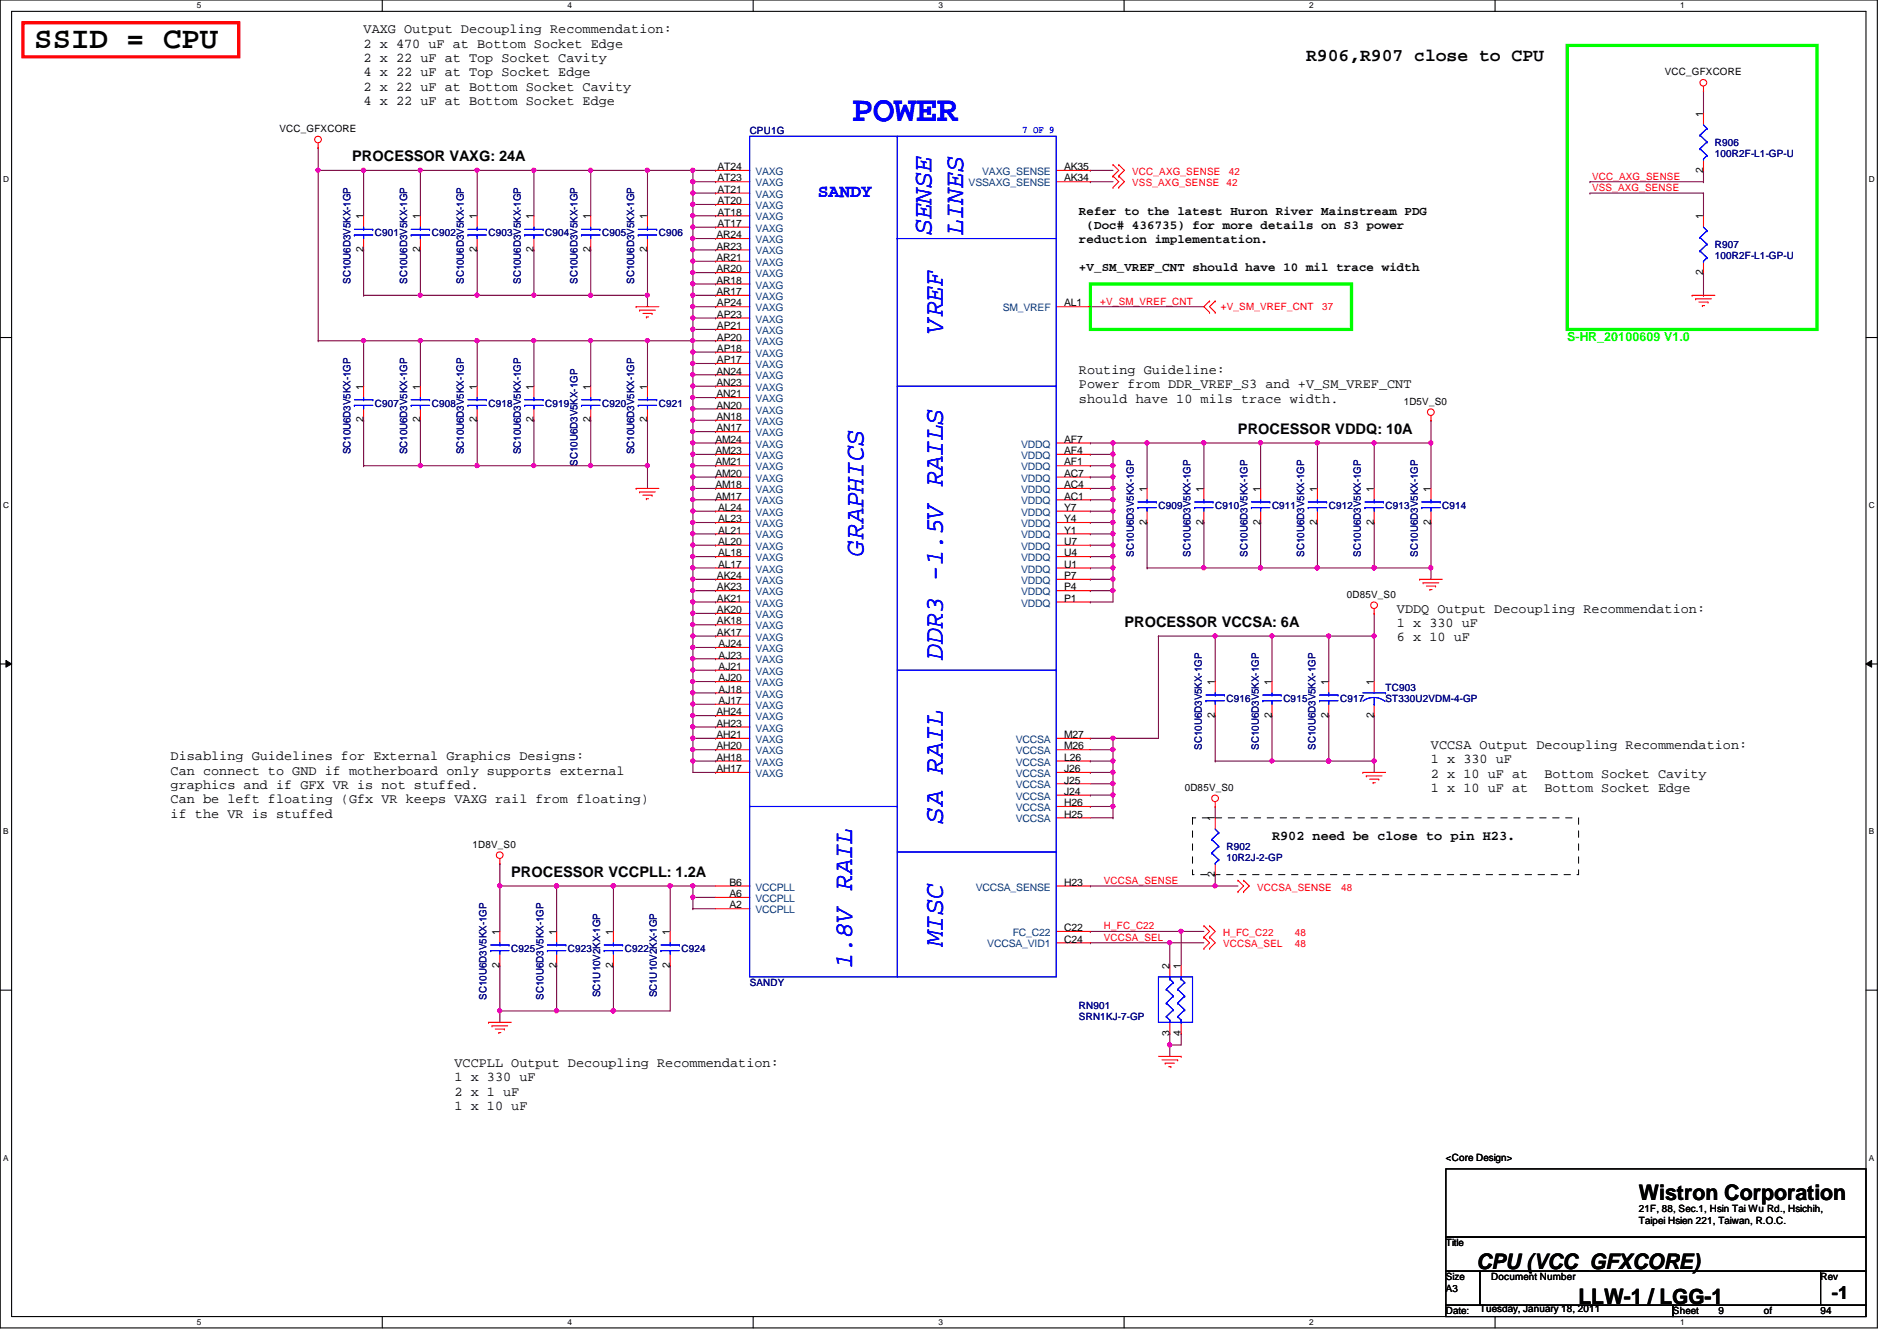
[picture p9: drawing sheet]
<svg xmlns="http://www.w3.org/2000/svg" width="297mm" height="210mm" viewBox="0 0 297 210" stroke-linecap="round" stroke-linejoin="round" font-family="sans-serif">
<defs><g id="words">
<text font-size="5.7" fill="#00f" x="133.4" y="18.9">POWER</text>
<text font-size="4.8" x="5.4" y="7.6">SSID = CPU</text>
<g font-size="4.2" fill="#00f">
<text x="145.9" y="36.8" transform="rotate(-90 145.9 36.8)">SENSE</text>
<text x="150.8" y="36.8" transform="rotate(-90 150.8 36.8)">LINES</text>
<text x="147.7" y="52.1" transform="rotate(-90 147.7 52.1)">VREF</text>
<text x="135.2" y="87" transform="rotate(-90 135.2 87)">GRAPHICS</text>
<text x="147.7" y="103.3" transform="rotate(-90 147.7 103.3)">DDR3 -1.5V RAILS</text>
<text x="147.7" y="128.9" transform="rotate(-90 147.7 128.9)">SA RAIL</text>
<text x="147.7" y="148.1" transform="rotate(-90 147.7 148.1)">MISC</text>
<text x="133.4" y="151.7" transform="rotate(-90 133.4 151.7)">1.8V RAIL</text>
</g>
<g font-size="3.3">
<text x="256.6" y="187.9">Wistron Corporation</text>
<text x="231.2" y="198.6">CPU (VCC_GFXCORE)</text>
<text x="247.2" y="204">LLW-1 / LGG-1</text>
</g>
<g font-size="2.8">
<text x="204.5" y="9.5">R906,R907 close to CPU</text>
<text x="286.8" y="203.4">-1</text>
</g>
<text font-size="2.8" fill="#00f" x="128.1" y="30.8">SANDY</text>
<g font-size="2.3">
<text x="55.2" y="25.2">PROCESSOR VAXG: 24A</text>
<text x="193.8" y="67.9">PROCESSOR VDDQ: 10A</text>
<text x="176.1" y="98.1">PROCESSOR VCCSA: 6A</text>
<text x="80" y="137.2">PROCESSOR VCCPLL: 1.2A</text>
</g>
<g font-size="2.1">
<text x="56.9" y="5.2">VAXG Output Decoupling Recommendation:</text>
<text x="56.9" y="7.5">2 x 470 uF at Bottom Socket Edge</text>
<text x="56.9" y="9.7">2 x 22 uF at Top Socket Cavity</text>
<text x="56.9" y="11.9">4 x 22 uF at Top Socket Edge</text>
<text x="56.9" y="14.2">2 x 22 uF at Bottom Socket Cavity</text>
<text x="56.9" y="16.4">4 x 22 uF at Bottom Socket Edge</text>
<text x="168.9" y="58.5">Routing Guideline:</text>
<text x="168.9" y="60.8">Power from DDR_VREF_S3 and +V_SM_VREF_CNT</text>
<text x="168.9" y="63">should have 10 mils trace width.</text>
<text x="218.7" y="95.9">VDDQ Output Decoupling Recommendation:</text>
<text x="218.7" y="98.1">1 x 330 uF</text>
<text x="218.7" y="100.4">6 x 10 uF</text>
<text x="26.7" y="119">Disabling Guidelines for External Graphics Designs:</text>
<text x="224.1" y="117.2">VCCSA Output Decoupling Recommendation:</text>
<text x="224.1" y="119.5">1 x 330 uF</text>
<text x="26.7" y="121.2">Can connect to GND if motherboard only supports external</text>
<text x="26.7" y="123.5">graphics and if GFX VR is not stuffed.</text>
<text x="26.7" y="125.7">Can be left floating (Gfx VR keeps VAXG rail from floating)</text>
<text x="224.1" y="121.7">2 x 10 uF at</text>
<text x="224.1" y="124">1 x 10 uF at</text>
<text x="241.8" y="121.7">Bottom Socket Cavity</text>
<text x="241.8" y="124">Bottom Socket Edge</text>
<text x="26.7" y="128">if the VR is stuffed</text>
<text x="199.2" y="131.5">R902 need be close to pin H23.</text>
<text x="71.2" y="167">VCCPLL Output Decoupling Recommendation:</text>
<text x="71.2" y="169.2">1 x 330 uF</text>
<text x="71.2" y="171.5">2 x 1 uF</text>
<text x="71.2" y="173.7">1 x 10 uF</text>
</g>
<g font-size="1.9">
<text x="168.9" y="33.6">Refer to the latest Huron River Mainstream PDG</text>
<text x="170.1" y="35.8">(Doc# 436735) for more details on S3 power</text>
<text x="168.9" y="38">reduction implementation.</text>
<text x="168.9" y="42.4">+V_SM_VREF_CNT should have 10 mil trace width</text>
</g>
<text font-size="1.9" fill="#0f0" x="245.4" y="53.4">S-HR_20100609 V1.0</text>
<g font-size="1.6">
<text x="260.7" y="11.8">VCC_GFXCORE</text>
<text x="43.8" y="20.7">VCC_GFXCORE</text>
<text x="266.7" y="18.3" transform="rotate(-90 266.7 18.3)">1</text>
<text x="112.3" y="26.6">AT24</text>
<text x="112.3" y="28.4">AT23</text>
<text x="166.6" y="28.4">AK34</text>
<text x="166.6" y="26.6">AK35</text>
<text x="266.7" y="27" transform="rotate(-90 266.7 27)">2</text>
<text x="56.9" y="34.3" transform="rotate(-90 56.9 34.3)">1</text>
<text x="65.8" y="34.3" transform="rotate(-90 65.8 34.3)">1</text>
<text x="74.7" y="34.3" transform="rotate(-90 74.7 34.3)">1</text>
<text x="83.6" y="34.3" transform="rotate(-90 83.6 34.3)">1</text>
<text x="92.5" y="34.3" transform="rotate(-90 92.5 34.3)">1</text>
<text x="101.3" y="34.3" transform="rotate(-90 101.3 34.3)">1</text>
<text x="112.3" y="30.2">AT21</text>
<text x="112.3" y="32">AT20</text>
<text x="112.3" y="33.7">AT18</text>
<text x="112.3" y="35.5">AT17</text>
<text x="266.7" y="34.3" transform="rotate(-90 266.7 34.3)">1</text>
<text x="56.9" y="39.5" transform="rotate(-90 56.9 39.5)">2</text>
<text x="65.8" y="39.5" transform="rotate(-90 65.8 39.5)">2</text>
<text x="74.7" y="39.5" transform="rotate(-90 74.7 39.5)">2</text>
<text x="83.6" y="39.5" transform="rotate(-90 83.6 39.5)">2</text>
<text x="92.5" y="39.5" transform="rotate(-90 92.5 39.5)">2</text>
<text x="101.3" y="39.5" transform="rotate(-90 101.3 39.5)">2</text>
<text x="112.2" y="37.3">AR24</text>
<text x="112.2" y="39.1">AR23</text>
<text x="112.2" y="40.9">AR21</text>
<text x="112.2" y="42.6">AR20</text>
<text x="112.2" y="44.4">AR18</text>
<text x="112.2" y="46.2">AR17</text>
<text x="112.3" y="48">AP24</text>
<text x="166.6" y="48">AL1</text>
<text x="266.7" y="43" transform="rotate(-90 266.7 43)">2</text>
<text x="112.3" y="49.7">AP23</text>
<text x="112.3" y="51.5">AP21</text>
<text x="112.3" y="53.3">AP20</text>
<text x="112.2" y="58.6">AN24</text>
<text x="112.3" y="55.1">AP18</text>
<text x="112.3" y="56.9">AP17</text>
<text x="56.9" y="61" transform="rotate(-90 56.9 61)">1</text>
<text x="65.8" y="61" transform="rotate(-90 65.8 61)">1</text>
<text x="74.7" y="61" transform="rotate(-90 74.7 61)">1</text>
<text x="83.6" y="61" transform="rotate(-90 83.6 61)">1</text>
<text x="92.5" y="61" transform="rotate(-90 92.5 61)">1</text>
<text x="101.3" y="61" transform="rotate(-90 101.3 61)">1</text>
<text x="112.2" y="60.4">AN23</text>
<text x="112.2" y="62.2">AN21</text>
<text x="112.2" y="64">AN20</text>
<text x="112.2" y="65.7">AN18</text>
<text x="219.8" y="63.3">1D5V_S0</text>
<text x="56.9" y="66.1" transform="rotate(-90 56.9 66.1)">2</text>
<text x="65.8" y="66.1" transform="rotate(-90 65.8 66.1)">2</text>
<text x="74.7" y="66.1" transform="rotate(-90 74.7 66.1)">2</text>
<text x="83.6" y="66.1" transform="rotate(-90 83.6 66.1)">2</text>
<text x="92.5" y="66.1" transform="rotate(-90 92.5 66.1)">2</text>
<text x="101.3" y="66.1" transform="rotate(-90 101.3 66.1)">2</text>
<text x="112" y="69.3">AM24</text>
<text x="112" y="71.1">AM23</text>
<text x="112.2" y="67.5">AN17</text>
<text x="166.6" y="69.3">AF7</text>
<text x="166.6" y="71.1">AF4</text>
<text x="112" y="72.9">AM21</text>
<text x="112" y="74.6">AM20</text>
<text x="112" y="76.4">AM18</text>
<text x="166.6" y="72.9">AF1</text>
<text x="166.6" y="74.6">AC7</text>
<text x="166.6" y="76.4">AC4</text>
<text x="179.6" y="77" transform="rotate(-90 179.6 77)">1</text>
<text x="188.5" y="77" transform="rotate(-90 188.5 77)">1</text>
<text x="197.4" y="77" transform="rotate(-90 197.4 77)">1</text>
<text x="206.2" y="77" transform="rotate(-90 206.2 77)">1</text>
<text x="215.1" y="77" transform="rotate(-90 215.1 77)">1</text>
<text x="224" y="77" transform="rotate(-90 224 77)">1</text>
<text x="112" y="78.2">AM17</text>
<text x="112.4" y="80">AL24</text>
<text x="112.4" y="81.7">AL23</text>
<text x="112.4" y="83.5">AL21</text>
<text x="166.6" y="78.2">AC1</text>
<text x="166.6" y="80">Y7</text>
<text x="166.6" y="81.7">Y4</text>
<text x="166.6" y="83.5">Y1</text>
<text x="179.6" y="82.1" transform="rotate(-90 179.6 82.1)">2</text>
<text x="188.5" y="82.1" transform="rotate(-90 188.5 82.1)">2</text>
<text x="197.4" y="82.1" transform="rotate(-90 197.4 82.1)">2</text>
<text x="206.2" y="82.1" transform="rotate(-90 206.2 82.1)">2</text>
<text x="215.1" y="82.1" transform="rotate(-90 215.1 82.1)">2</text>
<text x="224" y="82.1" transform="rotate(-90 224 82.1)">2</text>
<text x="112.4" y="85.3">AL20</text>
<text x="112.4" y="87.1">AL18</text>
<text x="112.4" y="88.9">AL17</text>
<text x="166.6" y="87.1">U4</text>
<text x="166.6" y="88.9">U1</text>
<text x="166.6" y="85.3">U7</text>
<text x="112.3" y="90.6">AK24</text>
<text x="112.3" y="92.4">AK23</text>
<text x="112.3" y="94.2">AK21</text>
<text x="112.3" y="96">AK20</text>
<text x="166.6" y="90.6">P7</text>
<text x="166.6" y="92.4">P4</text>
<text x="166.6" y="94.2">P1</text>
<text x="210.9" y="93.6">0D85V_S0</text>
<text x="112.3" y="97.7">AK18</text>
<text x="112.3" y="99.5">AK17</text>
<text x="112.5" y="101.3">AJ24</text>
<text x="112.5" y="103.1">AJ23</text>
<text x="112.5" y="104.9">AJ21</text>
<text x="112.5" y="106.6">AJ20</text>
<text x="190.2" y="107.2" transform="rotate(-90 190.2 107.2)">1</text>
<text x="199.1" y="107.2" transform="rotate(-90 199.1 107.2)">1</text>
<text x="208" y="107.2" transform="rotate(-90 208 107.2)">1</text>
<text x="215.1" y="107.2" transform="rotate(-90 215.1 107.2)">1</text>
<text x="112.2" y="112">AH24</text>
<text x="112.2" y="113.7">AH23</text>
<text x="112.5" y="108.4">AJ18</text>
<text x="112.5" y="110.2">AJ17</text>
<text x="190.2" y="112.4" transform="rotate(-90 190.2 112.4)">2</text>
<text x="199.1" y="112.4" transform="rotate(-90 199.1 112.4)">2</text>
<text x="208" y="112.4" transform="rotate(-90 208 112.4)">2</text>
<text x="215.1" y="112.4" transform="rotate(-90 215.1 112.4)">2</text>
<text x="112.2" y="115.5">AH21</text>
<text x="112.2" y="117.3">AH20</text>
<text x="112.2" y="119.1">AH18</text>
<text x="166.6" y="115.5">M27</text>
<text x="166.6" y="117.3">M26</text>
<text x="166.6" y="119.1">L26</text>
<text x="112.2" y="120.9">AH17</text>
<text x="166.6" y="120.9">J26</text>
<text x="166.6" y="122.6">J25</text>
<text x="166.6" y="124.4">J24</text>
<text x="185.5" y="123.8">0D85V_S0</text>
<text x="166.6" y="126.2">H26</text>
<text x="166.6" y="128">H25</text>
<text x="190.2" y="128.6" transform="rotate(-90 190.2 128.6)">1</text>
<text x="74" y="132.7">1D8V_S0</text>
<text x="190.2" y="137.2" transform="rotate(-90 190.2 137.2)">2</text>
<text x="114.2" y="138.6">B6</text>
<text x="114.2" y="140.4">A6</text>
<text x="114.2" y="142.2">A2</text>
<text x="166.6" y="138.6">H23</text>
<text x="78.2" y="146.3" transform="rotate(-90 78.2 146.3)">1</text>
<text x="87.1" y="146.3" transform="rotate(-90 87.1 146.3)">1</text>
<text x="96" y="146.3" transform="rotate(-90 96 146.3)">1</text>
<text x="104.9" y="146.3" transform="rotate(-90 104.9 146.3)">1</text>
<text x="166.6" y="147.5">C24</text>
<text x="166.6" y="145.8">C22</text>
<text x="78.2" y="151.5" transform="rotate(-90 78.2 151.5)">2</text>
<text x="87.1" y="151.5" transform="rotate(-90 87.1 151.5)">2</text>
<text x="96" y="151.5" transform="rotate(-90 96 151.5)">2</text>
<text x="104.9" y="151.5" transform="rotate(-90 104.9 151.5)">2</text>
<text x="183.1" y="151.7" transform="rotate(-90 183.1 151.7)">2</text>
<text x="184.9" y="151.7" transform="rotate(-90 184.9 151.7)">1</text>
<text x="183.1" y="162.1" transform="rotate(-90 183.1 162.1)">3</text>
<text x="184.9" y="162.1" transform="rotate(-90 184.9 162.1)">4</text>
<text x="226.4" y="181.7">&lt;Core Design&gt;</text>
<text x="256.6" y="189.7">21F, 88, Sec.1, Hsin Tai Wu Rd., Hsichih,</text>
<text x="256.6" y="191.6">Taipei Hsien 221, Taiwan, R.O.C.</text>
<text x="226.4" y="195.1">Title</text>
<text x="226.4" y="200.4">Size</text>
<text x="226.4" y="202.2">A3</text>
<text x="233.5" y="200.4">Document Number</text>
<text x="285.1" y="200.4">Rev</text>
<text x="226.4" y="205.7">Date:</text>
<text x="231.7" y="205.4">Tuesday, January 18, 2011</text>
<text x="262" y="205.7">Sheet</text>
<text x="269.1" y="205.7">9</text>
<text x="276.2" y="205.7">of</text>
<text x="285.1" y="205.7">94</text>
</g>
<g font-size="1.6" fill="#000080">
<text x="117.4" y="21">CPU1G</text>
<text x="268.5" y="22.8">R906</text>
<text x="268.5" y="24.6">100R2F-L1-GP-U</text>
<text x="58.7" y="37">C901</text>
<text x="67.6" y="37">C902</text>
<text x="76.5" y="37">C903</text>
<text x="85.4" y="37">C904</text>
<text x="94.3" y="37">C905</text>
<text x="103.2" y="37">C906</text>
<text x="268.5" y="38.8">R907</text>
<text x="268.5" y="40.6">100R2F-L1-GP-U</text>
<text x="54.9" y="44.4" transform="rotate(-90 54.9 44.4)">SC10U6D3V5KX-1GP</text>
<text x="63.8" y="44.4" transform="rotate(-90 63.8 44.4)">SC10U6D3V5KX-1GP</text>
<text x="72.6" y="44.4" transform="rotate(-90 72.6 44.4)">SC10U6D3V5KX-1GP</text>
<text x="81.5" y="44.4" transform="rotate(-90 81.5 44.4)">SC10U6D3V5KX-1GP</text>
<text x="90.4" y="44.4" transform="rotate(-90 90.4 44.4)">SC10U6D3V5KX-1GP</text>
<text x="99.3" y="44.4" transform="rotate(-90 99.3 44.4)">SC10U6D3V5KX-1GP</text>
<text x="58.7" y="63.7">C907</text>
<text x="67.6" y="63.7">C908</text>
<text x="76.5" y="63.7">C918</text>
<text x="85.4" y="63.7">C919</text>
<text x="94.3" y="63.7">C920</text>
<text x="103.2" y="63.7">C921</text>
<text x="54.9" y="71.1" transform="rotate(-90 54.9 71.1)">SC10U6D3V5KX-1GP</text>
<text x="63.8" y="71.1" transform="rotate(-90 63.8 71.1)">SC10U6D3V5KX-1GP</text>
<text x="72.6" y="71.1" transform="rotate(-90 72.6 71.1)">SC10U6D3V5KX-1GP</text>
<text x="81.5" y="71.1" transform="rotate(-90 81.5 71.1)">SC10U6D3V5KX-1GP</text>
<text x="99.3" y="71.1" transform="rotate(-90 99.3 71.1)">SC10U6D3V5KX-1GP</text>
<text x="90.4" y="72.9" transform="rotate(-90 90.4 72.9)">SC10U6D3V5KX-1GP</text>
<text x="181.4" y="79.7">C909</text>
<text x="190.3" y="79.7">C910</text>
<text x="199.2" y="79.7">C911</text>
<text x="208.1" y="79.7">C912</text>
<text x="217" y="79.7">C913</text>
<text x="225.8" y="79.7">C914</text>
<text x="177.5" y="87.1" transform="rotate(-90 177.5 87.1)">SC10U6D3V5KX-1GP</text>
<text x="186.4" y="87.1" transform="rotate(-90 186.4 87.1)">SC10U6D3V5KX-1GP</text>
<text x="195.3" y="87.1" transform="rotate(-90 195.3 87.1)">SC10U6D3V5KX-1GP</text>
<text x="204.2" y="87.1" transform="rotate(-90 204.2 87.1)">SC10U6D3V5KX-1GP</text>
<text x="213.1" y="87.1" transform="rotate(-90 213.1 87.1)">SC10U6D3V5KX-1GP</text>
<text x="222" y="87.1" transform="rotate(-90 222 87.1)">SC10U6D3V5KX-1GP</text>
<text x="192.1" y="109.9">C916</text>
<text x="201" y="109.9">C915</text>
<text x="209.8" y="109.9">C917</text>
<text x="217" y="108.1">TC903</text>
<text x="217" y="109.9">ST330U2VDM-4-GP</text>
<text x="188.2" y="117.3" transform="rotate(-90 188.2 117.3)">SC10U6D3V5KX-1GP</text>
<text x="197.1" y="117.3" transform="rotate(-90 197.1 117.3)">SC10U6D3V5KX-1GP</text>
<text x="206" y="117.3" transform="rotate(-90 206 117.3)">SC10U6D3V5KX-1GP</text>
<text x="192.1" y="133">R902</text>
<text x="192.1" y="134.8">10R2J-2-GP</text>
<text x="80" y="149">C925</text>
<text x="88.9" y="149">C923</text>
<text x="97.8" y="149">C922</text>
<text x="106.7" y="149">C924</text>
<text x="117.4" y="154.3">SANDY</text>
<text x="76.2" y="156.5" transform="rotate(-90 76.2 156.5)">SC10U6D3V5KX-1GP</text>
<text x="85.1" y="156.5" transform="rotate(-90 85.1 156.5)">SC10U6D3V5KX-1GP</text>
<text x="94" y="156.1" transform="rotate(-90 94 156.1)">SC1U10V2KX-1GP</text>
<text x="102.9" y="156.1" transform="rotate(-90 102.9 156.1)">SC1U10V2KX-1GP</text>
<text x="168.9" y="157.9">RN901</text>
<text x="168.9" y="159.7">SRN1KJ-7-GP</text>
</g>
<text font-size="1.6" fill="#00f" x="160.1" y="20.8">7 OF 9</text>
<g font-size="1.6" fill="#004080">
<text x="118.3" y="27.4">VAXG</text>
<text x="118.3" y="29.2">VAXG</text>
<text x="151.7" y="29.2">VSSAXG_SENSE</text>
<text x="153.8" y="27.4">VAXG_SENSE</text>
<text x="118.3" y="30.9">VAXG</text>
<text x="118.3" y="32.7">VAXG</text>
<text x="118.3" y="34.5">VAXG</text>
<text x="118.3" y="36.3">VAXG</text>
<text x="118.3" y="38.1">VAXG</text>
<text x="118.3" y="39.8">VAXG</text>
<text x="118.3" y="41.6">VAXG</text>
<text x="118.3" y="43.4">VAXG</text>
<text x="118.3" y="45.2">VAXG</text>
<text x="118.3" y="46.9">VAXG</text>
<text x="118.3" y="48.7">VAXG</text>
<text x="118.3" y="50.5">VAXG</text>
<text x="118.3" y="52.3">VAXG</text>
<text x="157" y="48.7">SM_VREF</text>
<text x="118.3" y="54.1">VAXG</text>
<text x="118.3" y="55.8">VAXG</text>
<text x="118.3" y="57.6">VAXG</text>
<text x="118.3" y="59.4">VAXG</text>
<text x="118.3" y="61.2">VAXG</text>
<text x="118.3" y="62.9">VAXG</text>
<text x="118.3" y="64.7">VAXG</text>
<text x="118.3" y="66.5">VAXG</text>
<text x="118.3" y="68.3">VAXG</text>
<text x="118.3" y="70.1">VAXG</text>
<text x="118.3" y="71.8">VAXG</text>
<text x="159.9" y="70.1">VDDQ</text>
<text x="159.9" y="71.8">VDDQ</text>
<text x="118.3" y="73.6">VAXG</text>
<text x="118.3" y="75.4">VAXG</text>
<text x="118.3" y="77.2">VAXG</text>
<text x="159.9" y="73.6">VDDQ</text>
<text x="159.9" y="75.4">VDDQ</text>
<text x="159.9" y="77.2">VDDQ</text>
<text x="118.3" y="79">VAXG</text>
<text x="118.3" y="80.7">VAXG</text>
<text x="118.3" y="82.5">VAXG</text>
<text x="159.9" y="79">VDDQ</text>
<text x="159.9" y="80.7">VDDQ</text>
<text x="159.9" y="82.5">VDDQ</text>
<text x="118.3" y="84.3">VAXG</text>
<text x="118.3" y="86.1">VAXG</text>
<text x="118.3" y="87.8">VAXG</text>
<text x="118.3" y="89.6">VAXG</text>
<text x="159.9" y="87.8">VDDQ</text>
<text x="159.9" y="89.6">VDDQ</text>
<text x="159.9" y="84.3">VDDQ</text>
<text x="159.9" y="86.1">VDDQ</text>
<text x="118.3" y="91.4">VAXG</text>
<text x="118.3" y="93.2">VAXG</text>
<text x="118.3" y="95">VAXG</text>
<text x="159.9" y="91.4">VDDQ</text>
<text x="159.9" y="93.2">VDDQ</text>
<text x="159.9" y="95">VDDQ</text>
<text x="118.3" y="96.7">VAXG</text>
<text x="118.3" y="98.5">VAXG</text>
<text x="118.3" y="100.3">VAXG</text>
<text x="118.3" y="102.1">VAXG</text>
<text x="118.3" y="103.8">VAXG</text>
<text x="118.3" y="105.6">VAXG</text>
<text x="118.3" y="107.4">VAXG</text>
<text x="118.3" y="109.2">VAXG</text>
<text x="118.3" y="111">VAXG</text>
<text x="118.3" y="112.7">VAXG</text>
<text x="118.3" y="114.5">VAXG</text>
<text x="118.3" y="116.3">VAXG</text>
<text x="118.3" y="118.1">VAXG</text>
<text x="118.3" y="119.8">VAXG</text>
<text x="159" y="116.3">VCCSA</text>
<text x="159" y="118.1">VCCSA</text>
<text x="159" y="119.8">VCCSA</text>
<text x="118.3" y="121.6">VAXG</text>
<text x="159" y="121.6">VCCSA</text>
<text x="159" y="123.4">VCCSA</text>
<text x="159" y="125.2">VCCSA</text>
<text x="159" y="127">VCCSA</text>
<text x="159" y="128.7">VCCSA</text>
<text x="118.3" y="139.4">VCCPLL</text>
<text x="118.3" y="141.2">VCCPLL</text>
<text x="118.3" y="143">VCCPLL</text>
<text x="152.8" y="139.4">VCCSA_SENSE</text>
<text x="154.6" y="148.3">VCCSA_VID1</text>
<text x="158.6" y="146.5">FC_C22</text>
</g>
<g font-size="1.6" fill="#f00">
<text x="177.3" y="29.2">VSS_AXG_SENSE</text>
<text x="177.3" y="27.4">VCC_AXG_SENSE</text>
<text x="192.1" y="29.2">42</text>
<text x="192.4" y="27.4">42</text>
<text x="249.3" y="28.1">VCC_AXG_SENSE</text>
<text x="249.3" y="29.9">VSS_AXG_SENSE</text>
<text x="172.3" y="47.7">+V_SM_VREF_CNT</text>
<text x="191.2" y="48.6">+V_SM_VREF_CNT</text>
<text x="207" y="48.6">37</text>
<text x="172.8" y="138.3">VCCSA_SENSE</text>
<text x="196.8" y="139.4">VCCSA_SENSE</text>
<text x="210" y="139.4">48</text>
<text x="172.8" y="147.2">VCCSA_SEL</text>
<text x="172.8" y="145.5">H_FC_C22</text>
<text x="191.5" y="148.3">VCCSA_SEL</text>
<text x="191.5" y="146.5">H_FC_C22</text>
<text x="202.7" y="148.3">48</text>
<text x="202.7" y="146.5">48</text>
</g>
<g font-size="1.3">
<text x="30.8" y="1.3">5</text>
<text x="88.9" y="1.3">4</text>
<text x="146.9" y="1.3">3</text>
<text x="205" y="1.3">2</text>
<text x="263.1" y="1.3">1</text>
<text x=".5" y="28.4">D</text>
<text x="292.6" y="28.4">D</text>
<text x=".5" y="79.5">C</text>
<text x="292.6" y="79.5">C</text>
<text x=".5" y="130.6">B</text>
<text x="292.6" y="130.6">B</text>
<text x=".5" y="181.7">A</text>
<text x="292.6" y="181.7">A</text>
<text x="30.8" y="207.4">5</text>
<text x="88.9" y="207.4">4</text>
<text x="146.9" y="207.4">3</text>
<text x="205" y="207.4">2</text>
<text x="263.1" y="207.4">1</text>
</g>
</g></defs>
<path d="M0 0h294v207.9h-294zM1.8 1.8h290.4v204.3h-290.4z" fill="none" stroke="#000" stroke-width=".17"/>
<g fill="#fff">
<path d="M30.8 .2h.7v1.4h-.7z"/>
<path d="M30.8 206.2h.7v1.4h-.7z"/>
</g>
<path d="M59.9 0v1.8M59.9 206.1v1.8" fill="none" stroke="#000" stroke-width=".17"/>
<g fill="#fff">
<path d="M88.9 .2h.6v1.4h-.6z"/>
<path d="M88.9 206.2h.6v1.4h-.6z"/>
</g>
<path d="M117.9 0v1.8M117.9 206.1v1.8" fill="none" stroke="#000" stroke-width=".17"/>
<g fill="#fff">
<path d="M146.9 .2h.7v1.4h-.7z"/>
<path d="M146.9 206.2h.7v1.4h-.7z"/>
</g>
<path d="M176 0v1.8M176 206.1v1.8" fill="none" stroke="#000" stroke-width=".17"/>
<g fill="#fff">
<path d="M205 .2h.7v1.4h-.7z"/>
<path d="M205 206.2h.7v1.4h-.7z"/>
</g>
<path d="M234.1 0v1.8M234.1 206.1v1.8" fill="none" stroke="#000" stroke-width=".17"/>
<g fill="#fff">
<path d="M263.1 .2h.7v1.4h-.7z"/>
<path d="M263.1 206.2h.7v1.4h-.7z"/>
<path d="M.5 27.3h.9v1.4h-.9z"/>
<path d="M292.6 27.3h.9v1.4h-.9z"/>
<path d="M.5 78.4h.9v1.4h-.9z"/>
<path d="M292.6 78.4h.9v1.4h-.9z"/>
</g>
<path d="M0 52.8h1.8M292.2 52.8h1.8" fill="none" stroke="#000" stroke-width=".17"/>
<g fill="#fff">
<path d="M.5 129.5h.8v1.4h-.8z"/>
<path d="M292.6 129.5h.9v1.4h-.9z"/>
</g>
<path d="M0 103.9h1.8M292.2 103.9h1.8" fill="none" stroke="#000" stroke-width=".17"/>
<path d="M.9 103.4l.9 .5-.9 .5zM292.2 103.9l.9-.5v1z" fill="#000"/>
<path d="M.9 103.4l.9 .5-.9 .5zM292.2 103.9l.9-.5v1z" fill="none" stroke="#000" stroke-width=".16"/>
<g fill="#fff">
<path d="M.5 180.5h.8v1.4h-.8z"/>
<path d="M292.6 180.5h.9v1.4h-.9z"/>
</g>
<path d="M0 155h1.8M292.2 155h1.8" fill="none" stroke="#000" stroke-width=".17"/>
<path d="M170.7 69.3h.1M170.7 69.3h3.6M179.6 69.3h.1M179.6 69.3h8.9M179.6 69.3v7.2" fill="none" stroke="#800040" stroke-width=".17"/>
<circle cx="179.6" cy="69.3" r=".32" fill="#f0f"/>
<circle cx="179.6" cy="69.3" r=".32" fill="none" stroke="#f0f" stroke-width=".17"/>
<path d="M188.5 69.3h.1M188.5 69.3v7.2M188.5 69.3h8.9" fill="none" stroke="#800040" stroke-width=".17"/>
<circle cx="188.5" cy="69.3" r=".32" fill="#f0f"/>
<circle cx="188.5" cy="69.3" r=".32" fill="none" stroke="#f0f" stroke-width=".17"/>
<path d="M197.4 69.3h.1M197.4 69.3v7.2M197.4 69.3h8.9" fill="none" stroke="#800040" stroke-width=".17"/>
<circle cx="197.4" cy="69.3" r=".32" fill="#f0f"/>
<circle cx="197.4" cy="69.3" r=".32" fill="none" stroke="#f0f" stroke-width=".17"/>
<path d="M206.3 69.3h.1M206.3 69.3v7.2M206.3 69.3h8.9" fill="none" stroke="#800040" stroke-width=".17"/>
<circle cx="206.3" cy="69.3" r=".32" fill="#f0f"/>
<circle cx="206.3" cy="69.3" r=".32" fill="none" stroke="#f0f" stroke-width=".17"/>
<path d="M170.7 71.1h.1M174.3 69.3h.1M174.3 69.3v1.8h-3.6M188.5 81.8h.1M188.5 81.8v7.1M197.4 81.8h.1M197.4 81.8v7.1M206.3 81.8h.1M206.3 81.8v7.1" fill="none" stroke="#800040" stroke-width=".17"/>
<circle cx="174.3" cy="69.3" r=".32" fill="#f0f"/>
<circle cx="174.3" cy="69.3" r=".32" fill="none" stroke="#f0f" stroke-width=".17"/>
<path d="M170.7 72.9h.1M174.3 71.1h.1M174.3 71.1v1.8h-3.6" fill="none" stroke="#800040" stroke-width=".17"/>
<circle cx="174.3" cy="71.1" r=".32" fill="#f0f"/>
<circle cx="174.3" cy="71.1" r=".32" fill="none" stroke="#f0f" stroke-width=".17"/>
<path d="M170.7 74.7h.1M174.3 72.9h.1M174.3 72.9v1.8h-3.6" fill="none" stroke="#800040" stroke-width=".17"/>
<circle cx="174.3" cy="72.9" r=".32" fill="#f0f"/>
<circle cx="174.3" cy="72.9" r=".32" fill="none" stroke="#f0f" stroke-width=".17"/>
<path d="M170.7 76.5h.1M174.3 74.7h.1M174.3 74.7v1.8h-3.6" fill="none" stroke="#800040" stroke-width=".17"/>
<circle cx="174.3" cy="74.6" r=".32" fill="#f0f"/>
<circle cx="174.3" cy="74.6" r=".32" fill="none" stroke="#f0f" stroke-width=".17"/>
<path d="M170.7 78.2h.1M174.3 76.5h.1M174.3 76.5v1.7h-3.6" fill="none" stroke="#800040" stroke-width=".17"/>
<circle cx="174.3" cy="76.4" r=".32" fill="#f0f"/>
<circle cx="174.3" cy="76.4" r=".32" fill="none" stroke="#f0f" stroke-width=".17"/>
<path d="M174.3 78.2h.1M174.3 78.2v1.8h-3.6M170.7 80h.1" fill="none" stroke="#800040" stroke-width=".17"/>
<circle cx="174.3" cy="78.2" r=".32" fill="#f0f"/>
<circle cx="174.3" cy="78.2" r=".32" fill="none" stroke="#f0f" stroke-width=".17"/>
<g fill="none" stroke="#800040" stroke-width=".17">
<path d="M170.7 85.3h.1M170.7 87.1h.1M170.7 88.9h.1M170.7 90.7h.1M170.7 92.5h.1M170.7 81.8h.1M170.7 83.6h.1M170.7 85.3h3.6M170.7 87.1h3.6M170.7 88.9h3.6M170.7 90.7h3.6M170.7 92.5h3.6"/>
<path d="M170.7 83.6h3.6M174.3 80h.1M174.3 80v1.8h-3.6"/>
</g>
<circle cx="174.3" cy="80" r=".32" fill="#f0f"/>
<circle cx="174.3" cy="80" r=".32" fill="none" stroke="#f0f" stroke-width=".17"/>
<path d="M174.3 83.6h.1M174.3 83.6v1.7" fill="none" stroke="#800040" stroke-width=".17"/>
<circle cx="174.3" cy="83.5" r=".32" fill="#f0f"/>
<circle cx="174.3" cy="83.5" r=".32" fill="none" stroke="#f0f" stroke-width=".17"/>
<path d="M174.3 81.8h.1M174.3 81.8v1.8" fill="none" stroke="#800040" stroke-width=".17"/>
<circle cx="174.3" cy="81.8" r=".32" fill="#f0f"/>
<circle cx="174.3" cy="81.8" r=".32" fill="none" stroke="#f0f" stroke-width=".17"/>
<path d="M174.3 87.1h.1M174.3 87.1v1.8" fill="none" stroke="#800040" stroke-width=".17"/>
<circle cx="174.3" cy="87.1" r=".32" fill="#f0f"/>
<circle cx="174.3" cy="87.1" r=".32" fill="none" stroke="#f0f" stroke-width=".17"/>
<path d="M174.3 85.3h.1M174.3 85.3v1.8" fill="none" stroke="#800040" stroke-width=".17"/>
<circle cx="174.3" cy="85.3" r=".32" fill="#f0f"/>
<circle cx="174.3" cy="85.3" r=".32" fill="none" stroke="#f0f" stroke-width=".17"/>
<path d="M174.3 90.7h.1M174.3 90.7v1.8" fill="none" stroke="#800040" stroke-width=".17"/>
<circle cx="174.3" cy="90.7" r=".32" fill="#f0f"/>
<circle cx="174.3" cy="90.7" r=".32" fill="none" stroke="#f0f" stroke-width=".17"/>
<path d="M174.3 88.9h.1M174.3 88.9v1.8" fill="none" stroke="#800040" stroke-width=".17"/>
<circle cx="174.3" cy="88.9" r=".32" fill="#f0f"/>
<circle cx="174.3" cy="88.9" r=".32" fill="none" stroke="#f0f" stroke-width=".17"/>
<path d="M170.7 94.2h.1M174.3 92.5h.1M174.3 92.5v1.7h-3.6" fill="none" stroke="#800040" stroke-width=".17"/>
<circle cx="174.3" cy="92.4" r=".32" fill="#f0f"/>
<circle cx="174.3" cy="92.4" r=".32" fill="none" stroke="#f0f" stroke-width=".17"/>
<path d="M174.3 69.3h.1M174.3 69.3h5.3M215.2 69.3h.1M215.2 69.3h8.9" fill="none" stroke="#800040" stroke-width=".17"/>
<circle cx="215.2" cy="69.3" r=".32" fill="#f0f"/>
<circle cx="215.2" cy="69.3" r=".32" fill="none" stroke="#f0f" stroke-width=".17"/>
<path d="M170.7 26.7h.1M170.7 28.4h.1M170.7 26.7h3.6M170.7 28.4h3.6M215.2 69.3h.1M215.2 69.3v7.2M224.1 69.3h.1M224.1 69.3v7.2M179.6 81.8h.1M179.6 81.8v7.1" fill="none" stroke="#800040" stroke-width=".17"/>
<circle cx="224" cy="69.3" r=".32" fill="#f0f"/>
<circle cx="224" cy="69.3" r=".32" fill="none" stroke="#f0f" stroke-width=".17"/>
<path d="M188.5 88.9h.1M188.5 88.9h8.9" fill="none" stroke="#800040" stroke-width=".17"/>
<circle cx="197.4" cy="88.9" r=".32" fill="#f0f"/>
<circle cx="197.4" cy="88.9" r=".32" fill="none" stroke="#f0f" stroke-width=".17"/>
<circle cx="188.5" cy="88.9" r=".32" fill="#f0f"/>
<circle cx="188.5" cy="88.9" r=".32" fill="none" stroke="#f0f" stroke-width=".17"/>
<path d="M108.5 80h.1M108.5 80h3.6M108.5 80v1.8M112.1 80h.1M215.2 81.8h.1M215.2 81.8v7.1" fill="none" stroke="#800040" stroke-width=".17"/>
<circle cx="108.5" cy="80" r=".32" fill="#f0f"/>
<circle cx="108.5" cy="80" r=".32" fill="none" stroke="#f0f" stroke-width=".17"/>
<path d="M108.5 67.6h.1M108.5 67.6h3.6M108.5 67.6v1.7M112.1 67.6h.1" fill="none" stroke="#800040" stroke-width=".17"/>
<circle cx="108.5" cy="67.5" r=".32" fill="#f0f"/>
<circle cx="108.5" cy="67.5" r=".32" fill="none" stroke="#f0f" stroke-width=".17"/>
<path d="M101.4 46.2h.1M101.4 46.2v1.8" fill="none" stroke="#800040" stroke-width=".17"/>
<circle cx="101.4" cy="46.2" r=".32" fill="#f0f"/>
<circle cx="101.4" cy="46.2" r=".32" fill="none" stroke="#f0f" stroke-width=".17"/>
<path d="M49.8 23.1h.1M49.8 23.1v3.6" fill="none" stroke="#800040" stroke-width=".17"/>
<circle cx="49.8" cy="26.6" r=".32" fill="#f0f"/>
<circle cx="49.8" cy="26.6" r=".32" fill="none" stroke="#f0f" stroke-width=".17"/>
<path d="M65.8 26.7h.1M65.8 26.7h8.9M74.7 26.7h.1M74.7 26.7v7.1" fill="none" stroke="#800040" stroke-width=".17"/>
<circle cx="65.8" cy="26.6" r=".32" fill="#f0f"/>
<circle cx="65.8" cy="26.6" r=".32" fill="none" stroke="#f0f" stroke-width=".17"/>
<path d="M74.7 26.7h.1M74.7 26.7h8.9M83.6 26.7h.1M83.6 26.7v7.1" fill="none" stroke="#800040" stroke-width=".17"/>
<circle cx="74.7" cy="26.6" r=".32" fill="#f0f"/>
<circle cx="74.7" cy="26.6" r=".32" fill="none" stroke="#f0f" stroke-width=".17"/>
<path d="M92.5 26.7h.1M92.5 26.7h8.9M101.4 39.1h.1M101.4 26.7h.1M101.4 26.7v7.1M101.4 39.1v7.1" fill="none" stroke="#800040" stroke-width=".17"/>
<circle cx="92.5" cy="26.6" r=".32" fill="#f0f"/>
<circle cx="92.5" cy="26.6" r=".32" fill="none" stroke="#f0f" stroke-width=".17"/>
<path d="M56.9 46.2h.1M56.9 46.2h8.9M74.7 46.2h.1M74.7 46.2h8.9" fill="none" stroke="#800040" stroke-width=".17"/>
<circle cx="74.7" cy="46.2" r=".32" fill="#f0f"/>
<circle cx="74.7" cy="46.2" r=".32" fill="none" stroke="#f0f" stroke-width=".17"/>
<path d="M83.6 46.2h.1M83.6 46.2h8.9" fill="none" stroke="#800040" stroke-width=".17"/>
<circle cx="83.6" cy="46.2" r=".32" fill="#f0f"/>
<circle cx="83.6" cy="46.2" r=".32" fill="none" stroke="#f0f" stroke-width=".17"/>
<path d="M65.8 46.2h.1M65.8 46.2h8.9" fill="none" stroke="#800040" stroke-width=".17"/>
<circle cx="65.8" cy="46.2" r=".32" fill="#f0f"/>
<circle cx="65.8" cy="46.2" r=".32" fill="none" stroke="#f0f" stroke-width=".17"/>
<path d="M92.5 39.1h.1M92.5 39.1v7.1M108.5 78.2h.1M108.5 78.2h3.6M108.5 78.2v1.8M112.1 78.2h.1" fill="none" stroke="#800040" stroke-width=".17"/>
<circle cx="108.5" cy="78.2" r=".32" fill="#f0f"/>
<circle cx="108.5" cy="78.2" r=".32" fill="none" stroke="#f0f" stroke-width=".17"/>
<path d="M83.6 26.7h.1M83.6 26.7h8.9M92.5 26.7h.1M92.5 26.7v7.1" fill="none" stroke="#800040" stroke-width=".17"/>
<circle cx="83.6" cy="26.6" r=".32" fill="#f0f"/>
<circle cx="83.6" cy="26.6" r=".32" fill="none" stroke="#f0f" stroke-width=".17"/>
<path d="M56.9 39.1h.1M56.9 26.7h.1M56.9 26.7v7.1M56.9 39.1v7.1M65.8 39.1h.1M65.8 39.1v7.1M74.7 39.1h.1M74.7 39.1v7.1M83.6 39.1h.1M83.6 39.1v7.1" fill="none" stroke="#800040" stroke-width=".17"/>
<circle cx="56.9" cy="26.6" r=".32" fill="#f0f"/>
<circle cx="56.9" cy="26.6" r=".32" fill="none" stroke="#f0f" stroke-width=".17"/>
<path d="M56.9 26.7h.1M56.9 26.7h8.9M65.8 26.7h.1M65.8 26.7v7.1M108.5 26.7h.1M108.5 26.7v1.7" fill="none" stroke="#800040" stroke-width=".17"/>
<circle cx="108.5" cy="28.4" r=".32" fill="#f0f"/>
<circle cx="108.5" cy="28.4" r=".32" fill="none" stroke="#f0f" stroke-width=".17"/>
<circle cx="108.5" cy="26.6" r=".32" fill="#f0f"/>
<circle cx="108.5" cy="26.6" r=".32" fill="none" stroke="#f0f" stroke-width=".17"/>
<path d="M108.5 88.9h.1M108.5 88.9h3.6" fill="none" stroke="#800040" stroke-width=".17"/>
<circle cx="108.5" cy="88.9" r=".32" fill="#f0f"/>
<circle cx="108.5" cy="88.9" r=".32" fill="none" stroke="#f0f" stroke-width=".17"/>
<path d="M108.5 65.8h.1M108.5 65.8h3.6M108.5 65.8v1.8M112.1 65.8h.1" fill="none" stroke="#800040" stroke-width=".17"/>
<circle cx="108.5" cy="65.8" r=".32" fill="#f0f"/>
<circle cx="108.5" cy="65.8" r=".32" fill="none" stroke="#f0f" stroke-width=".17"/>
<path d="M108.5 76.5h.1M108.5 76.5h3.6M108.5 76.5v1.7M112.1 76.5h.1" fill="none" stroke="#800040" stroke-width=".17"/>
<circle cx="108.5" cy="76.4" r=".32" fill="#f0f"/>
<circle cx="108.5" cy="76.4" r=".32" fill="none" stroke="#f0f" stroke-width=".17"/>
<path d="M108.5 87.1h3.6M112.1 87.1h.1" fill="none" stroke="#800040" stroke-width=".17"/>
<circle cx="108.5" cy="87.1" r=".32" fill="#f0f"/>
<circle cx="108.5" cy="87.1" r=".32" fill="none" stroke="#f0f" stroke-width=".17"/>
<path d="M108.5 55.1h3.6M108.5 42.7h3.6M112.1 55.1h.1M112.1 42.7h.1M108.5 87.1h.1M108.5 87.1v1.8" fill="none" stroke="#800040" stroke-width=".17"/>
<circle cx="108.5" cy="42.6" r=".32" fill="#f0f"/>
<circle cx="108.5" cy="42.6" r=".32" fill="none" stroke="#f0f" stroke-width=".17"/>
<g fill="none" stroke="#800040" stroke-width=".17">
<path d="M108.5 53.3h3.6M108.5 40.9h3.6M108.5 51.6h3.6M108.5 49.8h3.6M112.1 53.3h.1M112.1 40.9h.1M112.1 51.6h.1M112.1 49.8h.1M108.5 64h.1M108.5 64h3.6M108.5 62.2h3.6M108.5 60.5h3.6"/>
<path d="M112.1 62.2h.1M112.1 60.5h.1"/>
</g>
<circle cx="108.5" cy="60.4" r=".32" fill="#f0f"/>
<circle cx="108.5" cy="60.4" r=".32" fill="none" stroke="#f0f" stroke-width=".17"/>
<path d="M108.5 48h3.6M112.1 48h.1" fill="none" stroke="#800040" stroke-width=".17"/>
<circle cx="108.5" cy="48" r=".32" fill="#f0f"/>
<circle cx="108.5" cy="48" r=".32" fill="none" stroke="#f0f" stroke-width=".17"/>
<path d="M108.5 58.7h3.6M108.5 46.2h3.6M112.1 58.7h.1M112.1 46.2h.1" fill="none" stroke="#800040" stroke-width=".17"/>
<circle cx="108.5" cy="46.2" r=".32" fill="#f0f"/>
<circle cx="108.5" cy="46.2" r=".32" fill="none" stroke="#f0f" stroke-width=".17"/>
<path d="M108.5 56.9h3.6M108.5 44.4h3.6M112.1 56.9h.1M112.1 44.4h.1" fill="none" stroke="#800040" stroke-width=".17"/>
<circle cx="108.5" cy="44.4" r=".32" fill="#f0f"/>
<circle cx="108.5" cy="44.4" r=".32" fill="none" stroke="#f0f" stroke-width=".17"/>
<path d="M108.5 51.6h.1M108.5 51.6v1.7" fill="none" stroke="#800040" stroke-width=".17"/>
<circle cx="108.5" cy="51.5" r=".32" fill="#f0f"/>
<circle cx="108.5" cy="51.5" r=".32" fill="none" stroke="#f0f" stroke-width=".17"/>
<path d="M108.5 42.7h.1M108.5 42.7v1.7M108.5 64h.1M108.5 64v1.8" fill="none" stroke="#800040" stroke-width=".17"/>
<circle cx="108.5" cy="64" r=".32" fill="#f0f"/>
<circle cx="108.5" cy="64" r=".32" fill="none" stroke="#f0f" stroke-width=".17"/>
<path d="M108.5 55.1h.1M108.5 55.1v1.8" fill="none" stroke="#800040" stroke-width=".17"/>
<circle cx="108.5" cy="55.1" r=".32" fill="#f0f"/>
<circle cx="108.5" cy="55.1" r=".32" fill="none" stroke="#f0f" stroke-width=".17"/>
<path d="M108.5 56.9h.1M108.5 56.9v1.8M108.5 60.5h.1M108.5 60.5v1.7" fill="none" stroke="#800040" stroke-width=".17"/>
<circle cx="108.5" cy="56.9" r=".32" fill="#f0f"/>
<circle cx="108.5" cy="56.9" r=".32" fill="none" stroke="#f0f" stroke-width=".17"/>
<path d="M108.5 48h.1M108.5 49.8h.1M108.5 48v3.6" fill="none" stroke="#800040" stroke-width=".17"/>
<circle cx="108.5" cy="49.8" r=".32" fill="#f0f"/>
<circle cx="108.5" cy="49.8" r=".32" fill="none" stroke="#f0f" stroke-width=".17"/>
<path d="M108.5 62.2h.1M108.5 62.2v1.8" fill="none" stroke="#800040" stroke-width=".17"/>
<circle cx="108.5" cy="62.2" r=".32" fill="#f0f"/>
<circle cx="108.5" cy="62.2" r=".32" fill="none" stroke="#f0f" stroke-width=".17"/>
<path d="M108.5 74.7h.1M108.5 74.7h3.6M108.5 74.7v1.8M112.1 74.7h.1" fill="none" stroke="#800040" stroke-width=".17"/>
<circle cx="108.5" cy="74.6" r=".32" fill="#f0f"/>
<circle cx="108.5" cy="74.6" r=".32" fill="none" stroke="#f0f" stroke-width=".17"/>
<path d="M101.4 26.7h.1M101.4 26.7h7.1M108.5 85.3h3.6M112.1 85.3h.1" fill="none" stroke="#800040" stroke-width=".17"/>
<circle cx="101.4" cy="26.6" r=".32" fill="#f0f"/>
<circle cx="101.4" cy="26.6" r=".32" fill="none" stroke="#f0f" stroke-width=".17"/>
<g fill="none" stroke="#800040" stroke-width=".17">
<path d="M108.5 28.4h.1M108.5 28.4v1.8h3.6M108.5 28.4h3.6M108.5 37.3h3.6M108.5 35.6h3.6M108.5 33.8h3.6M108.5 39.1h3.6M108.5 32h3.6M112.1 30.2h.1M112.1 28.4h.1M112.1 37.3h.1M112.1 35.6h.1"/>
<path d="M112.1 33.8h.1M112.1 39.1h.1M112.1 32h.1"/>
</g>
<circle cx="108.5" cy="28.4" r=".32" fill="#f0f"/>
<circle cx="108.5" cy="28.4" r=".32" fill="none" stroke="#f0f" stroke-width=".17"/>
<path d="M108.5 30.2h.1M108.5 30.2v1.8" fill="none" stroke="#800040" stroke-width=".17"/>
<circle cx="108.5" cy="30.2" r=".32" fill="#f0f"/>
<circle cx="108.5" cy="30.2" r=".32" fill="none" stroke="#f0f" stroke-width=".17"/>
<path d="M108.5 39.1h.1M108.5 39.1v1.8" fill="none" stroke="#800040" stroke-width=".17"/>
<circle cx="108.5" cy="39.1" r=".32" fill="#f0f"/>
<circle cx="108.5" cy="39.1" r=".32" fill="none" stroke="#f0f" stroke-width=".17"/>
<path d="M108.5 72.9h.1M108.5 72.9h3.6M108.5 72.9v1.8M112.1 72.9h.1" fill="none" stroke="#800040" stroke-width=".17"/>
<circle cx="108.5" cy="72.9" r=".32" fill="#f0f"/>
<circle cx="108.5" cy="72.9" r=".32" fill="none" stroke="#f0f" stroke-width=".17"/>
<path d="M108.5 33.8h.1M108.5 33.8v1.8" fill="none" stroke="#800040" stroke-width=".17"/>
<circle cx="108.5" cy="33.8" r=".32" fill="#f0f"/>
<circle cx="108.5" cy="33.8" r=".32" fill="none" stroke="#f0f" stroke-width=".17"/>
<path d="M108.5 37.3h.1M108.5 37.3v1.8" fill="none" stroke="#800040" stroke-width=".17"/>
<circle cx="108.5" cy="37.3" r=".32" fill="#f0f"/>
<circle cx="108.5" cy="37.3" r=".32" fill="none" stroke="#f0f" stroke-width=".17"/>
<path d="M108.5 35.6h.1M108.5 35.6v1.7" fill="none" stroke="#800040" stroke-width=".17"/>
<circle cx="108.5" cy="35.5" r=".32" fill="#f0f"/>
<circle cx="108.5" cy="35.5" r=".32" fill="none" stroke="#f0f" stroke-width=".17"/>
<path d="M108.5 32h.1M108.5 32v1.8" fill="none" stroke="#800040" stroke-width=".17"/>
<circle cx="108.5" cy="32" r=".32" fill="#f0f"/>
<circle cx="108.5" cy="32" r=".32" fill="none" stroke="#f0f" stroke-width=".17"/>
<path d="M108.5 83.6h.1M108.5 83.6h3.6M108.5 83.6v1.7M112.1 83.6h.1" fill="none" stroke="#800040" stroke-width=".17"/>
<circle cx="108.5" cy="83.5" r=".32" fill="#f0f"/>
<circle cx="108.5" cy="83.5" r=".32" fill="none" stroke="#f0f" stroke-width=".17"/>
<path d="M108.5 26.7h3.6M112.1 26.7h.1M108.5 71.1h.1M108.5 71.1h3.6M108.5 71.1v1.8M112.1 71.1h.1" fill="none" stroke="#800040" stroke-width=".17"/>
<circle cx="108.5" cy="71.1" r=".32" fill="#f0f"/>
<circle cx="108.5" cy="71.1" r=".32" fill="none" stroke="#f0f" stroke-width=".17"/>
<path d="M108.5 81.8h.1M108.5 81.8h3.6M108.5 81.8v1.8M112.1 81.8h.1" fill="none" stroke="#800040" stroke-width=".17"/>
<circle cx="108.5" cy="81.8" r=".32" fill="#f0f"/>
<circle cx="108.5" cy="81.8" r=".32" fill="none" stroke="#f0f" stroke-width=".17"/>
<path d="M108.5 69.3h.1M108.5 69.3h3.6M108.5 69.3v1.8M112.1 69.3h.1" fill="none" stroke="#800040" stroke-width=".17"/>
<circle cx="108.5" cy="69.3" r=".32" fill="#f0f"/>
<circle cx="108.5" cy="69.3" r=".32" fill="none" stroke="#f0f" stroke-width=".17"/>
<path d="M108.5 58.7h.1M108.5 58.7v1.8" fill="none" stroke="#800040" stroke-width=".17"/>
<circle cx="108.5" cy="58.6" r=".32" fill="#f0f"/>
<circle cx="108.5" cy="58.6" r=".32" fill="none" stroke="#f0f" stroke-width=".17"/>
<path d="M108.5 53.3h.1M108.5 53.3v1.8" fill="none" stroke="#800040" stroke-width=".17"/>
<circle cx="108.5" cy="53.3" r=".32" fill="#f0f"/>
<circle cx="108.5" cy="53.3" r=".32" fill="none" stroke="#f0f" stroke-width=".17"/>
<path d="M108.5 44.4h.1M108.5 40.9h.1M108.5 40.9v1.8M108.5 44.4v1.8" fill="none" stroke="#800040" stroke-width=".17"/>
<circle cx="108.5" cy="40.9" r=".32" fill="#f0f"/>
<circle cx="108.5" cy="40.9" r=".32" fill="none" stroke="#f0f" stroke-width=".17"/>
<path d="M108.5 85.3h.1M108.5 85.3v1.8" fill="none" stroke="#800040" stroke-width=".17"/>
<circle cx="108.5" cy="85.3" r=".32" fill="#f0f"/>
<circle cx="108.5" cy="85.3" r=".32" fill="none" stroke="#f0f" stroke-width=".17"/>
<path d="M49.8 26.7h.1M49.8 26.7h7.1M108.5 46.2h.1M108.5 46.2v1.8M101.4 72.9h.1M101.4 72.9v3.6" fill="none" stroke="#800040" stroke-width=".17"/>
<circle cx="101.4" cy="72.9" r=".32" fill="#f0f"/>
<circle cx="101.4" cy="72.9" r=".32" fill="none" stroke="#f0f" stroke-width=".17"/>
<path d="M65.8 53.3h.1M65.8 53.3h8.9M74.7 53.3h.1M74.7 53.3v7.2" fill="none" stroke="#800040" stroke-width=".17"/>
<circle cx="65.8" cy="53.3" r=".32" fill="#f0f"/>
<circle cx="65.8" cy="53.3" r=".32" fill="none" stroke="#f0f" stroke-width=".17"/>
<path d="M74.7 53.3h.1M74.7 53.3h8.9M83.6 53.3h.1M83.6 53.3v7.2" fill="none" stroke="#800040" stroke-width=".17"/>
<circle cx="74.7" cy="53.3" r=".32" fill="#f0f"/>
<circle cx="74.7" cy="53.3" r=".32" fill="none" stroke="#f0f" stroke-width=".17"/>
<path d="M92.5 53.3h.1M92.5 53.3h8.9M101.4 53.3h.1M101.4 53.3v7.2" fill="none" stroke="#800040" stroke-width=".17"/>
<circle cx="92.5" cy="53.3" r=".32" fill="#f0f"/>
<circle cx="92.5" cy="53.3" r=".32" fill="none" stroke="#f0f" stroke-width=".17"/>
<path d="M56.9 72.9h.1M56.9 72.9h8.9M74.7 72.9h.1M74.7 72.9h8.9" fill="none" stroke="#800040" stroke-width=".17"/>
<circle cx="74.7" cy="72.9" r=".32" fill="#f0f"/>
<circle cx="74.7" cy="72.9" r=".32" fill="none" stroke="#f0f" stroke-width=".17"/>
<path d="M83.6 72.9h.1M83.6 72.9h8.9" fill="none" stroke="#800040" stroke-width=".17"/>
<circle cx="83.6" cy="72.9" r=".32" fill="#f0f"/>
<circle cx="83.6" cy="72.9" r=".32" fill="none" stroke="#f0f" stroke-width=".17"/>
<path d="M65.8 72.9h.1M65.8 72.9h8.9" fill="none" stroke="#800040" stroke-width=".17"/>
<circle cx="65.8" cy="72.9" r=".32" fill="#f0f"/>
<circle cx="65.8" cy="72.9" r=".32" fill="none" stroke="#f0f" stroke-width=".17"/>
<path d="M83.6 53.3h.1M83.6 53.3h8.9M92.5 53.3h.1M92.5 53.3v7.2M92.5 65.8h.1M92.5 65.8v7.1" fill="none" stroke="#800040" stroke-width=".17"/>
<circle cx="83.6" cy="53.3" r=".32" fill="#f0f"/>
<circle cx="83.6" cy="53.3" r=".32" fill="none" stroke="#f0f" stroke-width=".17"/>
<path d="M56.9 53.3h.1M56.9 53.3v7.2M56.9 65.8h.1M56.9 65.8v7.1M65.8 65.8h.1M65.8 65.8v7.1M74.7 65.8h.1M74.7 65.8v7.1M83.6 65.8h.1M83.6 65.8v7.1" fill="none" stroke="#800040" stroke-width=".17"/>
<circle cx="56.9" cy="53.3" r=".32" fill="#f0f"/>
<circle cx="56.9" cy="53.3" r=".32" fill="none" stroke="#f0f" stroke-width=".17"/>
<path d="M56.9 53.3h.1M56.9 53.3h8.9M65.8 53.3h.1M65.8 53.3v7.2M101.4 53.3h.1M101.4 53.3h7.1" fill="none" stroke="#800040" stroke-width=".17"/>
<circle cx="101.4" cy="53.3" r=".32" fill="#f0f"/>
<circle cx="101.4" cy="53.3" r=".32" fill="none" stroke="#f0f" stroke-width=".17"/>
<path d="M49.8 26.7h.1M49.8 26.7v26.6M49.8 53.3h.1M49.8 53.3h7.1M108.5 138.7h.1M108.5 138.7h3.6" fill="none" stroke="#800040" stroke-width=".17"/>
<circle cx="108.5" cy="138.7" r=".32" fill="#f0f"/>
<circle cx="108.5" cy="138.7" r=".32" fill="none" stroke="#f0f" stroke-width=".17"/>
<path d="M78.3 158.2h.1M78.3 158.2v1.8" fill="none" stroke="#800040" stroke-width=".17"/>
<circle cx="78.2" cy="158.2" r=".32" fill="#f0f"/>
<circle cx="78.2" cy="158.2" r=".32" fill="none" stroke="#f0f" stroke-width=".17"/>
<path d="M78.3 135.1h.1M78.3 135.1v3.6M108.5 140.5h.1M108.5 140.5h3.6M108.5 140.5v1.7" fill="none" stroke="#800040" stroke-width=".17"/>
<circle cx="108.5" cy="140.4" r=".32" fill="#f0f"/>
<circle cx="108.5" cy="140.4" r=".32" fill="none" stroke="#f0f" stroke-width=".17"/>
<path d="M104.9 138.7h.1M104.9 138.7h3.6" fill="none" stroke="#800040" stroke-width=".17"/>
<circle cx="104.9" cy="138.7" r=".32" fill="#f0f"/>
<circle cx="104.9" cy="138.7" r=".32" fill="none" stroke="#f0f" stroke-width=".17"/>
<path d="M96.1 151.1h.1M96.1 151.1v7.1M104.9 151.1h.1M104.9 151.1v7.1" fill="none" stroke="#800040" stroke-width=".17"/>
<circle cx="96" cy="158.2" r=".32" fill="#f0f"/>
<circle cx="96" cy="158.2" r=".32" fill="none" stroke="#f0f" stroke-width=".17"/>
<path d="M78.3 138.7h.1M78.3 138.7v7.1M78.3 138.7h8.9M87.2 138.7h.1M87.2 138.7v7.1M96.1 138.7h.1M96.1 138.7v7.1M104.9 138.7h.1M104.9 138.7v7.1M87.2 151.1h.1M87.2 151.1v7.1" fill="none" stroke="#800040" stroke-width=".17"/>
<circle cx="87.1" cy="138.7" r=".32" fill="#f0f"/>
<circle cx="87.1" cy="138.7" r=".32" fill="none" stroke="#f0f" stroke-width=".17"/>
<circle cx="78.2" cy="138.7" r=".32" fill="#f0f"/>
<circle cx="78.2" cy="138.7" r=".32" fill="none" stroke="#f0f" stroke-width=".17"/>
<g fill="none" stroke="#800040" stroke-width=".17">
<path d="M181.4 99.6h.1M181.4 99.6h17.8M190.3 99.6h.1M190.3 99.6v7.1M199.2 99.6h.1M199.2 99.6v7.1M208.1 99.6h.1M208.1 99.6v7.1M108.5 138.7h.1M108.5 138.7v1.8M78.3 151.1h.1M78.3 151.1v7.1"/>
<path d="M108.5 142.2h.1M108.5 142.2h3.6"/>
</g>
<circle cx="190.3" cy="99.5" r=".32" fill="#f0f"/>
<circle cx="190.3" cy="99.5" r=".32" fill="none" stroke="#f0f" stroke-width=".17"/>
<path d="M215.2 99.6h.1M215.2 99.6v7.1M190.3 112h.1M190.3 112v7.1M199.2 112h.1M199.2 112v7.1M208.1 112h.1M208.1 112v7.1" fill="none" stroke="#800040" stroke-width=".17"/>
<circle cx="215.2" cy="99.5" r=".32" fill="#f0f"/>
<circle cx="215.2" cy="99.5" r=".32" fill="none" stroke="#f0f" stroke-width=".17"/>
<path d="M215.2 119.1h.1M215.2 119.1v1.8M183.2 147.6h.1M183.2 147.6h5.3" fill="none" stroke="#800040" stroke-width=".17"/>
<circle cx="183.1" cy="147.5" r=".32" fill="#f0f"/>
<circle cx="183.1" cy="147.5" r=".32" fill="none" stroke="#f0f" stroke-width=".17"/>
<path d="M190.3 136.9h.1M190.3 126.2h.1M190.3 138.7h.1M190.3 126.2v1.8M190.3 136.9v1.8M190.3 138.7h3.5M170.7 147.6h.1M170.7 147.6h12.5M183.2 147.6h.1M183.2 147.6v3.5M185 145.8h.1M185 145.8v5.3" fill="none" stroke="#800040" stroke-width=".17"/>
<circle cx="190.3" cy="138.7" r=".32" fill="#f0f"/>
<circle cx="190.3" cy="138.7" r=".32" fill="none" stroke="#f0f" stroke-width=".17"/>
<path d="M185 145.8h.1M185 145.8h3.5" fill="none" stroke="#800040" stroke-width=".17"/>
<circle cx="184.9" cy="145.8" r=".32" fill="#f0f"/>
<circle cx="184.9" cy="145.8" r=".32" fill="none" stroke="#f0f" stroke-width=".17"/>
<path d="M199.2 99.6h.1M199.2 99.6h8.9M170.7 138.7h.1M170.7 138.7h19.6" fill="none" stroke="#800040" stroke-width=".17"/>
<circle cx="199.2" cy="99.5" r=".32" fill="#f0f"/>
<circle cx="199.2" cy="99.5" r=".32" fill="none" stroke="#f0f" stroke-width=".17"/>
<path d="M215.2 96h.1M215.2 96v3.6M170.7 117.3h3.6M174.3 117.3h.1M174.3 115.6h.1M174.3 119.1h.1M174.3 115.6h7.1M174.3 117.3v1.8" fill="none" stroke="#800040" stroke-width=".17"/>
<circle cx="174.3" cy="117.3" r=".32" fill="#f0f"/>
<circle cx="174.3" cy="117.3" r=".32" fill="none" stroke="#f0f" stroke-width=".17"/>
<circle cx="174.3" cy="119.1" r=".32" fill="#f0f"/>
<circle cx="174.3" cy="119.1" r=".32" fill="none" stroke="#f0f" stroke-width=".17"/>
<path d="M170.7 119.1h.1M170.7 119.1h3.6v1.8M170.7 120.9h.1M170.7 120.9h3.6M174.3 120.9h.1" fill="none" stroke="#800040" stroke-width=".17"/>
<circle cx="174.3" cy="120.9" r=".32" fill="#f0f"/>
<circle cx="174.3" cy="120.9" r=".32" fill="none" stroke="#f0f" stroke-width=".17"/>
<path d="M170.7 122.7h3.6M174.3 122.7h.1M174.3 124.5h.1M174.3 122.7v1.8" fill="none" stroke="#800040" stroke-width=".17"/>
<circle cx="174.3" cy="124.4" r=".32" fill="#f0f"/>
<circle cx="174.3" cy="124.4" r=".32" fill="none" stroke="#f0f" stroke-width=".17"/>
<path d="M170.7 124.5h.1M170.7 124.5h3.6v1.7M174.3 126.2h.1" fill="none" stroke="#800040" stroke-width=".17"/>
<circle cx="174.3" cy="126.2" r=".32" fill="#f0f"/>
<circle cx="174.3" cy="126.2" r=".32" fill="none" stroke="#f0f" stroke-width=".17"/>
<path d="M170.7 126.2h.1M170.7 126.2h3.6M170.7 128h3.6M174.3 128h.1M174.3 126.2h.1M174.3 120.9h.1M174.3 120.9v1.8M174.3 126.2v1.8" fill="none" stroke="#800040" stroke-width=".17"/>
<circle cx="174.3" cy="122.7" r=".32" fill="#f0f"/>
<circle cx="174.3" cy="122.7" r=".32" fill="none" stroke="#f0f" stroke-width=".17"/>
<path d="M181.4 99.6h.1M181.4 99.6v16M174.3 115.6h.1M174.3 115.6v1.7" fill="none" stroke="#800040" stroke-width=".17"/>
<circle cx="174.3" cy="115.5" r=".32" fill="#f0f"/>
<circle cx="174.3" cy="115.5" r=".32" fill="none" stroke="#f0f" stroke-width=".17"/>
<path d="M170.7 115.6h.1M170.7 115.6h3.6M170.7 145.8h.1M170.7 145.8h14.3M183.2 163.6h.1M183.2 163.6v1.8" fill="none" stroke="#800040" stroke-width=".17"/>
<circle cx="183.1" cy="163.5" r=".32" fill="#f0f"/>
<circle cx="183.1" cy="163.5" r=".32" fill="none" stroke="#f0f" stroke-width=".17"/>
<path d="M208.1 99.6h.1M208.1 99.6h7.1M183.2 161.8h.1M183.2 163.6h.1M183.2 161.8v1.8M185 161.8h.1M185 161.8v1.8h-1.8" fill="none" stroke="#800040" stroke-width=".17"/>
<circle cx="208" cy="99.5" r=".32" fill="#f0f"/>
<circle cx="208" cy="99.5" r=".32" fill="none" stroke="#f0f" stroke-width=".17"/>
<path d="M96.1 138.7h.1M96.1 138.7h8.8" fill="none" stroke="#800040" stroke-width=".17"/>
<circle cx="104.9" cy="138.7" r=".32" fill="#f0f"/>
<circle cx="104.9" cy="138.7" r=".32" fill="none" stroke="#f0f" stroke-width=".17"/>
<circle cx="96" cy="138.7" r=".32" fill="#f0f"/>
<circle cx="96" cy="138.7" r=".32" fill="none" stroke="#f0f" stroke-width=".17"/>
<path d="M87.2 138.7h.1M87.2 138.7h8.9" fill="none" stroke="#800040" stroke-width=".17"/>
<circle cx="96" cy="138.7" r=".32" fill="#f0f"/>
<circle cx="96" cy="138.7" r=".32" fill="none" stroke="#f0f" stroke-width=".17"/>
<circle cx="87.1" cy="138.7" r=".32" fill="#f0f"/>
<circle cx="87.1" cy="138.7" r=".32" fill="none" stroke="#f0f" stroke-width=".17"/>
<path d="M108.5 101.3h.1M108.5 101.3h3.6M108.5 101.3v1.8M112.1 101.3h.1" fill="none" stroke="#800040" stroke-width=".17"/>
<circle cx="108.5" cy="101.3" r=".32" fill="#f0f"/>
<circle cx="108.5" cy="101.3" r=".32" fill="none" stroke="#f0f" stroke-width=".17"/>
<path d="M108.5 99.6h.1M108.5 99.6h3.6M108.5 99.6v1.7M112.1 99.6h.1" fill="none" stroke="#800040" stroke-width=".17"/>
<circle cx="108.5" cy="99.5" r=".32" fill="#f0f"/>
<circle cx="108.5" cy="99.5" r=".32" fill="none" stroke="#f0f" stroke-width=".17"/>
<path d="M108.5 110.2h.1M108.5 110.2h3.6" fill="none" stroke="#800040" stroke-width=".17"/>
<circle cx="108.5" cy="110.2" r=".32" fill="#f0f"/>
<circle cx="108.5" cy="110.2" r=".32" fill="none" stroke="#f0f" stroke-width=".17"/>
<path d="M108.5 97.8h.1M108.5 97.8h3.6M108.5 97.8v1.8M112.1 97.8h.1" fill="none" stroke="#800040" stroke-width=".17"/>
<circle cx="108.5" cy="97.8" r=".32" fill="#f0f"/>
<circle cx="108.5" cy="97.8" r=".32" fill="none" stroke="#f0f" stroke-width=".17"/>
<path d="M108.5 108.5h3.6M112.1 108.5h.1" fill="none" stroke="#800040" stroke-width=".17"/>
<circle cx="108.5" cy="108.4" r=".32" fill="#f0f"/>
<circle cx="108.5" cy="108.4" r=".32" fill="none" stroke="#f0f" stroke-width=".17"/>
<path d="M108.5 96h.1M108.5 96v1.8M108.5 96h3.6M112.1 96h.1M108.5 108.5h.1M108.5 108.5v1.7" fill="none" stroke="#800040" stroke-width=".17"/>
<circle cx="108.5" cy="96" r=".32" fill="#f0f"/>
<circle cx="108.5" cy="96" r=".32" fill="none" stroke="#f0f" stroke-width=".17"/>
<path d="M108.5 94.2h.1M108.5 94.2h3.6M108.5 94.2v1.8M112.1 94.2h.1M108.5 106.7h3.6M112.1 106.7h.1" fill="none" stroke="#800040" stroke-width=".17"/>
<circle cx="108.5" cy="94.2" r=".32" fill="#f0f"/>
<circle cx="108.5" cy="94.2" r=".32" fill="none" stroke="#f0f" stroke-width=".17"/>
<path d="M108.5 104.9h.1M108.5 104.9h3.6M108.5 104.9v1.8M112.1 104.9h.1" fill="none" stroke="#800040" stroke-width=".17"/>
<circle cx="108.5" cy="104.9" r=".32" fill="#f0f"/>
<circle cx="108.5" cy="104.9" r=".32" fill="none" stroke="#f0f" stroke-width=".17"/>
<path d="M108.5 92.5h.1M108.5 92.5h3.6M108.5 92.5v1.7M112.1 92.5h.1" fill="none" stroke="#800040" stroke-width=".17"/>
<circle cx="108.5" cy="92.4" r=".32" fill="#f0f"/>
<circle cx="108.5" cy="92.4" r=".32" fill="none" stroke="#f0f" stroke-width=".17"/>
<path d="M108.5 103.1h.1M108.5 103.1h3.6M108.5 103.1v1.8M112.1 103.1h.1" fill="none" stroke="#800040" stroke-width=".17"/>
<circle cx="108.5" cy="103.1" r=".32" fill="#f0f"/>
<circle cx="108.5" cy="103.1" r=".32" fill="none" stroke="#f0f" stroke-width=".17"/>
<path d="M108.5 90.7h3.6M112.1 90.7h.1" fill="none" stroke="#800040" stroke-width=".17"/>
<circle cx="108.5" cy="90.7" r=".32" fill="#f0f"/>
<circle cx="108.5" cy="90.7" r=".32" fill="none" stroke="#f0f" stroke-width=".17"/>
<path d="M108.5 90.7h.1M108.5 90.7v1.8M108.5 106.7h.1M108.5 106.7v1.8" fill="none" stroke="#800040" stroke-width=".17"/>
<circle cx="108.5" cy="106.7" r=".32" fill="#f0f"/>
<circle cx="108.5" cy="106.7" r=".32" fill="none" stroke="#f0f" stroke-width=".17"/>
<path d="M108.5 119.1h.1M108.5 119.1v1.8h3.6M108.5 119.1h3.6M112.1 119.1h.1M112.1 120.9h.1" fill="none" stroke="#800040" stroke-width=".17"/>
<circle cx="108.5" cy="119.1" r=".32" fill="#f0f"/>
<circle cx="108.5" cy="119.1" r=".32" fill="none" stroke="#f0f" stroke-width=".17"/>
<path d="M108.5 117.3h.1M108.5 117.3h3.6M108.5 117.3v1.8M112.1 117.3h.1" fill="none" stroke="#800040" stroke-width=".17"/>
<circle cx="108.5" cy="117.3" r=".32" fill="#f0f"/>
<circle cx="108.5" cy="117.3" r=".32" fill="none" stroke="#f0f" stroke-width=".17"/>
<path d="M108.5 115.6h.1M108.5 115.6h3.6M108.5 115.6v1.7M112.1 115.6h.1" fill="none" stroke="#800040" stroke-width=".17"/>
<circle cx="108.5" cy="115.5" r=".32" fill="#f0f"/>
<circle cx="108.5" cy="115.5" r=".32" fill="none" stroke="#f0f" stroke-width=".17"/>
<path d="M108.5 113.8h.1M108.5 113.8h3.6M108.5 113.8v1.8M112.1 113.8h.1" fill="none" stroke="#800040" stroke-width=".17"/>
<circle cx="108.5" cy="113.8" r=".32" fill="#f0f"/>
<circle cx="108.5" cy="113.8" r=".32" fill="none" stroke="#f0f" stroke-width=".17"/>
<path d="M108.5 112h3.6M112.1 112h.1" fill="none" stroke="#800040" stroke-width=".17"/>
<circle cx="108.5" cy="112" r=".32" fill="#f0f"/>
<circle cx="108.5" cy="112" r=".32" fill="none" stroke="#f0f" stroke-width=".17"/>
<g fill="none" stroke="#800040" stroke-width=".17">
<path d="M266.7 14.2h.1M266.7 14.2v3.6M249 28.4h.1M249 30.2h.1M249 28.4h17.7M249 30.2h17.7M266.7 30.2h.1M266.7 28.4h.1M266.7 26.7v1.7M266.7 30.2v3.6M170.7 48h.1M170.7 48h17.8"/>
<path d="M266.7 46.2h.1M266.7 42.7v3.5M108.5 88.9h.1M108.5 88.9v1.8M108.5 112h.1M108.5 110.2h.1M108.5 110.2v3.6M78.3 158.2h.1M78.3 158.2h26.6M87.2 158.2h.1M96.1 158.2h.1"/>
</g>
<circle cx="96" cy="158.2" r=".32" fill="#f0f"/>
<circle cx="96" cy="158.2" r=".32" fill="none" stroke="#f0f" stroke-width=".17"/>
<circle cx="87.1" cy="158.2" r=".32" fill="#f0f"/>
<circle cx="87.1" cy="158.2" r=".32" fill="none" stroke="#f0f" stroke-width=".17"/>
<path d="M92.5 46.2h.1M92.5 46.2h8.9" fill="none" stroke="#800040" stroke-width=".17"/>
<circle cx="92.5" cy="46.2" r=".32" fill="#f0f"/>
<circle cx="92.5" cy="46.2" r=".32" fill="none" stroke="#f0f" stroke-width=".17"/>
<path d="M92.5 72.9h.1M92.5 72.9h8.9" fill="none" stroke="#800040" stroke-width=".17"/>
<circle cx="92.5" cy="72.9" r=".32" fill="#f0f"/>
<circle cx="92.5" cy="72.9" r=".32" fill="none" stroke="#f0f" stroke-width=".17"/>
<path d="M101.4 65.8h.1M101.4 65.8v7.1M190.3 119.1h.1M190.3 119.1h8.9M215.2 112h.1M215.2 112v7.1" fill="none" stroke="#800040" stroke-width=".17"/>
<circle cx="215.2" cy="119.1" r=".32" fill="#f0f"/>
<circle cx="215.2" cy="119.1" r=".32" fill="none" stroke="#f0f" stroke-width=".17"/>
<path d="M199.2 119.1h.1M199.2 119.1h8.9" fill="none" stroke="#800040" stroke-width=".17"/>
<circle cx="208" cy="119.1" r=".32" fill="#f0f"/>
<circle cx="208" cy="119.1" r=".32" fill="none" stroke="#f0f" stroke-width=".17"/>
<circle cx="199.2" cy="119.1" r=".32" fill="#f0f"/>
<circle cx="199.2" cy="119.1" r=".32" fill="none" stroke="#f0f" stroke-width=".17"/>
<path d="M179.6 88.9h.1M179.6 88.9h8.9M206.3 88.9h.1M206.3 88.9h8.9" fill="none" stroke="#800040" stroke-width=".17"/>
<circle cx="215.2" cy="88.9" r=".32" fill="#f0f"/>
<circle cx="215.2" cy="88.9" r=".32" fill="none" stroke="#f0f" stroke-width=".17"/>
<circle cx="206.3" cy="88.9" r=".32" fill="#f0f"/>
<circle cx="206.3" cy="88.9" r=".32" fill="none" stroke="#f0f" stroke-width=".17"/>
<path d="M197.4 88.9h.1M197.4 88.9h8.9" fill="none" stroke="#800040" stroke-width=".17"/>
<circle cx="206.3" cy="88.9" r=".32" fill="#f0f"/>
<circle cx="206.3" cy="88.9" r=".32" fill="none" stroke="#f0f" stroke-width=".17"/>
<circle cx="197.4" cy="88.9" r=".32" fill="#f0f"/>
<circle cx="197.4" cy="88.9" r=".32" fill="none" stroke="#f0f" stroke-width=".17"/>
<path d="M224.1 65.8h.1M224.1 65.8v3.5M215.2 88.9h.1M215.2 88.9h8.9M224.1 88.9h.1M224.1 88.9v1.8" fill="none" stroke="#800040" stroke-width=".17"/>
<circle cx="224" cy="88.9" r=".32" fill="#f0f"/>
<circle cx="224" cy="88.9" r=".32" fill="none" stroke="#f0f" stroke-width=".17"/>
<circle cx="215.2" cy="88.9" r=".32" fill="#f0f"/>
<circle cx="215.2" cy="88.9" r=".32" fill="none" stroke="#f0f" stroke-width=".17"/>
<path d="M224.1 81.8h.1M224.1 81.8v7.1M208.1 119.1h.1M208.1 119.1h7.1" fill="none" stroke="#800040" stroke-width=".17"/>
<circle cx="208" cy="119.1" r=".32" fill="#f0f"/>
<circle cx="208" cy="119.1" r=".32" fill="none" stroke="#f0f" stroke-width=".17"/>
<g fill="none" stroke="#f00" stroke-width=".17">
<path d="M266.7 14.2h.1M266.7 13.5v.7M266.7 17.8v1.8M49.8 23.1h.1M49.8 22.4v.7M56.9 33.8v1.8M56.9 37.3v1.8M65.8 33.8v1.8M65.8 37.3v1.8M74.7 33.8v1.8M74.7 37.3v1.8M83.6 33.8v1.8"/>
<path d="M83.6 37.3v1.8M92.5 33.8v1.8M92.5 37.3v1.8M101.4 33.8v1.8M101.4 37.3v1.8M112.1 28.4h5.3M112.1 26.7h5.3M112.1 30.2h5.3M112.1 32h5.3M112.1 33.8h5.3M112.1 35.6h5.3M112.1 37.3h5.3"/>
<path d="M112.1 39.1h5.3M165.4 28.4h5.3M165.4 26.7h5.3M174.3 27.6h.1M174.3 29.3h.1M174.3 25.8h.1M174.3 27.6l.9 .8-.9 .9M174.3 25.8l.9 .9-.9 .9M175.2 27.6h.1M175.2 29.3h.1M175.2 25.8h.1M175.2 27.6l.9 .8-.9 .9"/>
<path d="M175.2 25.8l.9 .9-.9 .9M266.7 24.9v1.8M266.7 33.8v1.8M99.6 48h.1M99.6 48h3.6M100.2 48.6h.1M100.2 48.6h2.4M100.7 49.1h1.4M101.2 49.6h.1M101.2 49.6h.4M102.1 49.1h.1M112.1 48h5.3"/>
<path d="M112.1 46.2h5.3M112.1 40.9h5.3M112.1 42.7h5.3M112.1 44.4h5.3M112.1 49.8h5.3M112.1 51.6h5.3M112.1 53.3h5.3M112.1 55.1h5.3M112.1 56.9h5.3M112.1 58.7h5.3M165.4 48h5.3M189.4 47.1h.1"/>
<path d="M189.4 48.9h.1M189.4 47.1l-.9 .9 .9 .9M190.3 48.9h.1M190.3 47.1h.1M190.3 47.1l-.9 .9 .9 .9M265 46.2h.1M265 46.2h3.5M265.5 46.8h.1M265.5 46.8h2.5M266 47.3h1.5M266.6 47.8h.1M266.6 47.8h.3"/>
<path d="M266.7 40.9v1.8M267.5 47.3h.1M56.9 60.5v1.7M56.9 64v1.8M65.8 60.5v1.7M65.8 64v1.8M74.7 60.5v1.7M74.7 64v1.8M83.6 60.5v1.7M83.6 64v1.8M92.5 60.5v1.7M92.5 64v1.8"/>
<path d="M99.6 76.5h.1M99.6 76.5h3.6M100.2 77h.1M100.2 77h2.4M100.7 77.5h1.4M101.2 78.1h.1M101.2 78.1h.4M101.4 60.5v1.7M101.4 64v1.8M102.1 77.5h.1M112.1 76.5h5.3M112.1 60.5h5.3"/>
<path d="M112.1 62.2h5.3M112.1 64h5.3M112.1 65.8h5.3M112.1 67.6h5.3M112.1 69.3h5.3M112.1 71.1h5.3M112.1 72.9h5.3M112.1 74.7h5.3M112.1 78.2h5.3M165.4 76.5h5.3M165.4 69.3h5.3M165.4 71.1h5.3"/>
<path d="M165.4 72.9h5.3M165.4 74.7h5.3M165.4 78.2h5.3M179.6 76.5v1.7M188.5 76.5v1.7M197.4 76.5v1.7M206.3 76.5v1.7M215.2 76.5v1.7M224.1 65.8h.1M224.1 65.1v.7M224.1 76.5v1.7M112.1 90.7h5.3"/>
<path d="M112.1 80h5.3M112.1 81.8h5.3M112.1 83.6h5.3M112.1 85.3h5.3M112.1 87.1h5.3M112.1 88.9h5.3M112.1 92.5h5.3M112.1 94.2h5.3M112.1 96h5.3M112.1 97.8h5.3M112.1 99.6h5.3M165.4 90.7h5.3"/>
<path d="M165.4 80h5.3M165.4 81.8h5.3M165.4 83.6h5.3M165.4 85.3h5.3M165.4 87.1h5.3M165.4 88.9h5.3M165.4 92.5h5.3M165.4 94.2h5.3M179.6 80v1.8M188.5 80v1.8M197.4 80v1.8M206.3 80v1.8"/>
<path d="M215.2 96h.1M215.2 80v1.8M215.2 95.3v.7M222.3 90.7h.1M222.3 90.7h3.5M222.8 91.2h.1M222.8 91.2h2.5M223.3 91.7h1.5M223.9 92.3h.1M223.9 92.3h.3M224.1 80v1.8M224.8 91.7h.1"/>
<path d="M112.1 101.3h5.3M112.1 103.1h5.3M112.1 104.9h5.3M112.1 106.7h5.3M112.1 108.5h5.3M112.1 110.2h5.3M112.1 112h5.3M112.1 113.8h5.3M112.1 115.6h5.3M112.1 117.3h5.3M112.1 119.1h5.3M165.4 115.6h5.3"/>
<path d="M165.4 117.3h5.3M165.4 119.1h5.3M190.3 106.7v1.8M190.3 110.2v1.8M199.2 106.7v1.8M199.2 110.2v1.8M208.1 106.7v1.8M208.1 110.2v1.8M215.2 106.7v1.8M215.2 110.2v1.8M78.3 135.1h.1M78.3 134.4v.7"/>
<path d="M112.1 120.9h5.3M112.1 138.7h5.3M165.4 120.9h5.3M165.4 138.7h5.3M165.4 122.7h5.3M165.4 124.5h5.3M165.4 126.2h5.3M165.4 128h5.3M190.3 126.2h.1M190.3 125.5v.7M190.3 128v1.8M190.3 135.1v1.8"/>
<path d="M193.8 137.8h.1M193.8 139.6h.1M193.8 137.8l.9 .9-.9 .9M194.7 137.8h.1M194.7 139.6h.1M194.7 137.8l.9 .9-.9 .9M213.4 120.9h.1M213.4 120.9h3.6M213.9 121.5h.1M213.9 121.5h2.5M214.5 122h1.4M215 122.5h.1"/>
<path d="M215 122.5h.3M215.9 122h.1M78.3 145.8v1.8M78.3 149.4v1.7M87.2 145.8v1.8M87.2 149.4v1.7M96.1 145.8v1.8M96.1 149.4v1.7M104.9 145.8v1.8M104.9 149.4v1.7M112.1 140.5h5.3M112.1 142.2h5.3"/>
<path d="M165.4 147.6h5.3M165.4 145.8h5.3M183.2 151.1v1.8M185 151.1v1.8M188.5 146.7h.1M188.5 148.5h.1M188.5 144.9h.1M188.5 146.7l.9 .9-.9 .9M188.5 144.9l.9 .9-.9 .9M189.4 146.7h.1M189.4 148.5h.1M189.4 144.9h.1"/>
<path d="M189.4 146.7l.9 .9-.9 .9M189.4 144.9l.9 .9-.9 .9M76.5 160h.1M76.5 160h3.5M77 160.6h.1M77 160.6h2.5M77.6 161.1h1.4M78.1 161.6h.1M78.1 161.6h.3M79 161.1h.1M181.4 165.4h3.6M181.9 165.9h2.5"/>
<path d="M182.5 166.4h.1M182.5 166.4h1.4M183 167h.3M183.2 160v1.8M183.3 167h.1M184.4 165.9h.1M185 165.4h.1M185 160v1.8"/>
<circle cx="266.7" cy="12.9" r=".52"/>
<circle cx="49.8" cy="21.8" r=".52"/>
<circle cx="224.1" cy="64.5" r=".52"/>
<circle cx="215.2" cy="94.7" r=".52"/>
<circle cx="78.3" cy="133.9" r=".52"/>
<circle cx="190.3" cy="125" r=".52"/>
</g>
<path d="M226.4 183h65.8v10.6h-65.8zM226.4 193.6h65.8v5.4h-65.8zM226.4 199h5.3v5.3h-5.3zM231.7 199h53.4v5.3h-53.4zM285.1 199h7.1v5.3h-7.1zM226.4 204.3h35.6v1.8h-35.6zM262 204.3h30.2v1.8h-30.2z" fill="none" stroke="#000" stroke-width=".17"/>
<path d="M3.6 3.6h33.8v5.3h-33.8z" fill="none" stroke="#f00" stroke-width=".51"/>
<path d="M186.7 128h60.5v8.9h-60.5z" fill="none" stroke="#000" stroke-width=".16" stroke-dasharray="1 1 1 1 1 1 1 1"/>
<path d="M245.4 7.1h39.1v44.5h-39.1zM170.7 44.4h40.9v7.2h-40.9z" fill="none" stroke="#0f0" stroke-width=".51"/>
<g fill="none" stroke="#00f" stroke-width=".17">
<path d="M266.7 19.6l.6 .5M55.5 36.8h.1M55.5 35.9h2.9M55.5 36.8h2.9M56.9 35.9h.1M56.9 36.8h.1M56.9 35.6v.3M56.9 36.8v.5M58.4 35.9h.1M64.4 36.8h.1M64.4 35.9h2.9M64.4 36.8h2.9"/>
<path d="M65.8 35.9h.1M65.8 36.8h.1M65.8 35.6v.3M65.8 36.8v.5M67.3 35.9h.1M73.3 36.8h.1M73.3 35.9h2.9M73.3 36.8h2.9M74.7 35.9h.1M74.7 36.8h.1M74.7 35.6v.3M74.7 36.8v.5"/>
<path d="M76.2 35.9h.1M82.2 36.8h.1M82.2 35.9h2.8M82.2 36.8h2.8M83.6 35.9h.1M83.6 36.8h.1M83.6 35.6v.3M83.6 36.8v.5M85 35.9h.1M91.1 36.8h.1M91.1 35.9h2.8M91.1 36.8h2.8"/>
<path d="M92.5 35.9h.1M92.5 36.8h.1M92.5 35.6v.3M92.5 36.8v.5M93.9 35.9h.1M99.9 36.8h.1M99.9 35.9h2.9M99.9 36.8h2.9M101.4 35.9h.1M101.4 36.8h.1M101.4 35.6v.3M101.4 36.8v.5"/>
<path d="M102.8 35.9h.1M117.4 21.3h48v131.6h-48zM140.5 37.3h.1M140.5 21.3h.1M140.5 37.3h24.9M140.5 21.3v131.6M266.2 21.2h.1M266.2 23.3h.1M266.2 37.2h.1M266.2 39.3h.1M266.2 21.2l1.1 1M266.2 23.3l1.1 1"/>
<path d="M266.2 37.2l1.1 1M266.2 39.3l1.1 1M266.7 24.9h.1M266.7 35.6l.6 .5M267.3 20.1h.1M267.3 22.2h.1M267.3 24.3h.1M267.3 36.1h.1M267.3 38.2h.1M267.3 20.1l-1.1 1.1M267.3 22.2l-1.1 1.1M267.3 24.3l-.6 .6"/>
<path d="M267.3 36.1l-1.1 1.1M267.3 38.2l-1.1 1.1M266.7 40.9h.1M267.3 40.3h.1M267.3 40.3l-.6 .6M55.5 63.5h.1M55.5 62.6h2.9M55.5 63.5h2.9M56.9 62.6h.1M56.9 63.5h.1M56.9 62.2v.4M56.9 63.5v.5"/>
<path d="M58.4 62.6h.1M64.4 63.5h.1M64.4 62.6h2.9M64.4 63.5h2.9M65.8 62.6h.1M65.8 63.5h.1M65.8 62.2v.4M65.8 63.5v.5M67.3 62.6h.1M73.3 63.5h.1M73.3 62.6h2.9M73.3 63.5h2.9"/>
<path d="M74.7 62.6h.1M74.7 63.5h.1M74.7 62.2v.4M74.7 63.5v.5M76.2 62.6h.1M82.2 63.5h.1M82.2 62.6h2.8M82.2 63.5h2.8M83.6 62.6h.1M83.6 63.5h.1M83.6 62.2v.4M83.6 63.5v.5"/>
<path d="M85 62.6h.1M91.1 63.5h.1M91.1 62.6h2.8M91.1 63.5h2.8M92.5 62.6h.1M92.5 63.5h.1M92.5 62.2v.4M92.5 63.5v.5M93.9 62.6h.1M99.9 63.5h.1M99.9 62.6h2.9M99.9 63.5h2.9"/>
<path d="M101.4 62.6h.1M101.4 63.5h.1M101.4 62.2v.4M101.4 63.5v.5M102.8 62.6h.1M140.5 60.5h24.9M165.4 60.5h.1M178.2 79.5h.1M178.2 78.6h2.9M178.2 79.5h2.9M179.6 78.6h.1M179.6 79.5h.1"/>
<path d="M179.6 78.2v.4M179.6 79.5v.5M181.1 78.6h.1M187.1 79.5h.1M187.1 78.6h2.8M187.1 79.5h2.8M188.5 78.6h.1M188.5 79.5h.1M188.5 78.2v.4M188.5 79.5v.5M189.9 78.6h.1M196 79.5h.1"/>
<path d="M196 78.6h2.8M196 79.5h2.8M197.4 78.6h.1M197.4 79.5h.1M197.4 78.2v.4M197.4 79.5v.5M198.8 78.6h.1M204.8 79.5h.1M204.8 78.6h2.9M204.8 79.5h2.9M206.3 78.6h.1M206.3 79.5h.1"/>
<path d="M206.3 78.2v.4M206.3 79.5v.5M207.7 78.6h.1M213.7 79.5h.1M213.7 78.6h2.9M213.7 79.5h2.9M215.2 78.6h.1M215.2 79.5h.1M215.2 78.2v.4M215.2 79.5v.5M216.6 78.6h.1M222.6 79.5h.1"/>
<path d="M222.6 78.6h2.9M222.6 79.5h2.9M224.1 78.6h.1M224.1 79.5h.1M224.1 78.2v.4M224.1 79.5v.5M225.5 78.6h.1M140.5 104.9h24.9M165.4 104.9h.1M188.8 109.7h.1M188.8 108.8h2.9M188.8 109.7h2.9"/>
<path d="M190.3 108.8h.1M190.3 109.7h.1M190.3 108.5v.3M190.3 109.7v.5M191.7 108.8h.1M197.7 109.7h.1M197.7 108.8h2.9M197.7 109.7h2.9M199.2 108.8h.1M199.2 109.7h.1M199.2 108.5v.3M199.2 109.7v.5"/>
<path d="M200.6 108.8h.1M206.6 109.7h.1M206.6 108.8h2.9M206.6 109.7h2.9M208.1 108.8h.1M208.1 109.7h.1M208.1 108.5v.3M208.1 109.7v.5M209.5 108.8h.1M213.4 108.5h3.6M215.2 110.2h.1M215.2 109.2l.7 .1 1 .5"/>
<path d="M215.2 109.2l-1.1 .2-.7 .3M215.2 109.2v1M217 108.5h.1M117.4 126.2h23.1M140.5 126.2h.1M140.5 133.3h24.9M165.4 133.3h.1M189.7 131.4h.1M189.7 133.5h.1M189.7 131.4l1.1 1.1M189.7 133.5l1.1 1.1M190.3 135.1h.1"/>
<path d="M190.3 129.8l.5 .5M190.8 130.3h.1M190.8 132.5h.1M190.8 134.6h.1M190.8 130.3l-1.1 1.1M190.8 132.5l-1.1 1M190.8 134.6l-.5 .5M76.8 148.8h.1M76.8 147.9h2.9M76.8 148.8h2.9M78.3 147.9h.1M78.3 148.8h.1"/>
<path d="M78.3 147.6v.3M78.3 148.8v.6M79.7 147.9h.1M85.7 148.8h.1M85.7 147.9h2.9M85.7 148.8h2.9M87.2 147.9h.1M87.2 148.8h.1M87.2 147.6v.3M87.2 148.8v.6M88.6 147.9h.1M94.6 148.8h.1"/>
<path d="M94.6 147.9h2.9M94.6 148.8h2.9M96.1 147.9h.1M96.1 148.8h.1M96.1 147.6v.3M96.1 148.8v.6M97.5 147.9h.1M103.5 148.8h.1M103.5 147.9h2.9M103.5 148.8h2.9M104.9 147.9h.1M104.9 148.8h.1"/>
<path d="M104.9 147.6v.3M104.9 148.8v.6M106.4 147.9h.1M181.4 152.9h5.3v7.1h-5.3zM182.6 159.1h.1M182.6 157h.1M182.6 154.9h.1M182.6 159.1l.6 .6M182.6 157l1.1 1.1M182.6 154.9l1.1 1M183.2 159.7h.1M183.2 153.2h.1"/>
<path d="M183.2 152.9h.1M183.2 152.9v.3M183.2 159.7v.3M183.2 153.2l.5 .6M183.7 158.1h.1M183.7 155.9h.1M183.7 153.8h.1M183.7 158.1l-1.1 1M183.7 155.9l-1.1 1.1M183.7 153.8l-1.1 1.1M184.4 154.9h.1M184.4 157h.1"/>
<path d="M184.4 159.1h.1M184.4 154.9l1.1 1M184.4 157l1.1 1.1M184.4 159.1l.6 .6M185 153.2h.1M185 159.7h.1M185 152.9v.3M185 159.7v.3M185 153.2l.5 .6M185.5 153.8h.1M185.5 155.9h.1M185.5 158.1h.1"/>
<path d="M185.5 153.8l-1.1 1.1M185.5 155.9l-1.1 1.1M185.5 158.1l-1.1 1M185 160h.1"/>
</g>
<circle cx="179.6" cy="69.3" r=".32" fill="#f0f"/>
<circle cx="179.6" cy="69.3" r=".32" fill="none" stroke="#f0f" stroke-width=".17"/>
<circle cx="188.5" cy="69.3" r=".32" fill="#f0f"/>
<circle cx="188.5" cy="69.3" r=".32" fill="none" stroke="#f0f" stroke-width=".17"/>
<circle cx="197.4" cy="69.3" r=".32" fill="#f0f"/>
<circle cx="197.4" cy="69.3" r=".32" fill="none" stroke="#f0f" stroke-width=".17"/>
<circle cx="206.3" cy="69.3" r=".32" fill="#f0f"/>
<circle cx="206.3" cy="69.3" r=".32" fill="none" stroke="#f0f" stroke-width=".17"/>
<circle cx="174.3" cy="69.3" r=".32" fill="#f0f"/>
<circle cx="174.3" cy="69.3" r=".32" fill="none" stroke="#f0f" stroke-width=".17"/>
<circle cx="174.3" cy="71.1" r=".32" fill="#f0f"/>
<circle cx="174.3" cy="71.1" r=".32" fill="none" stroke="#f0f" stroke-width=".17"/>
<circle cx="174.3" cy="72.9" r=".32" fill="#f0f"/>
<circle cx="174.3" cy="72.9" r=".32" fill="none" stroke="#f0f" stroke-width=".17"/>
<circle cx="174.3" cy="74.6" r=".32" fill="#f0f"/>
<circle cx="174.3" cy="74.6" r=".32" fill="none" stroke="#f0f" stroke-width=".17"/>
<circle cx="174.3" cy="76.4" r=".32" fill="#f0f"/>
<circle cx="174.3" cy="76.4" r=".32" fill="none" stroke="#f0f" stroke-width=".17"/>
<circle cx="174.3" cy="78.2" r=".32" fill="#f0f"/>
<circle cx="174.3" cy="78.2" r=".32" fill="none" stroke="#f0f" stroke-width=".17"/>
<circle cx="174.3" cy="80" r=".32" fill="#f0f"/>
<circle cx="174.3" cy="80" r=".32" fill="none" stroke="#f0f" stroke-width=".17"/>
<circle cx="174.3" cy="83.5" r=".32" fill="#f0f"/>
<circle cx="174.3" cy="83.5" r=".32" fill="none" stroke="#f0f" stroke-width=".17"/>
<circle cx="174.3" cy="81.8" r=".32" fill="#f0f"/>
<circle cx="174.3" cy="81.8" r=".32" fill="none" stroke="#f0f" stroke-width=".17"/>
<circle cx="174.3" cy="87.1" r=".32" fill="#f0f"/>
<circle cx="174.3" cy="87.1" r=".32" fill="none" stroke="#f0f" stroke-width=".17"/>
<circle cx="174.3" cy="85.3" r=".32" fill="#f0f"/>
<circle cx="174.3" cy="85.3" r=".32" fill="none" stroke="#f0f" stroke-width=".17"/>
<circle cx="174.3" cy="90.7" r=".32" fill="#f0f"/>
<circle cx="174.3" cy="90.7" r=".32" fill="none" stroke="#f0f" stroke-width=".17"/>
<circle cx="174.3" cy="88.9" r=".32" fill="#f0f"/>
<circle cx="174.3" cy="88.9" r=".32" fill="none" stroke="#f0f" stroke-width=".17"/>
<circle cx="174.3" cy="92.4" r=".32" fill="#f0f"/>
<circle cx="174.3" cy="92.4" r=".32" fill="none" stroke="#f0f" stroke-width=".17"/>
<circle cx="215.2" cy="69.3" r=".32" fill="#f0f"/>
<circle cx="215.2" cy="69.3" r=".32" fill="none" stroke="#f0f" stroke-width=".17"/>
<circle cx="224" cy="69.3" r=".32" fill="#f0f"/>
<circle cx="224" cy="69.3" r=".32" fill="none" stroke="#f0f" stroke-width=".17"/>
<circle cx="197.4" cy="88.9" r=".32" fill="#f0f"/>
<circle cx="197.4" cy="88.9" r=".32" fill="none" stroke="#f0f" stroke-width=".17"/>
<circle cx="188.5" cy="88.9" r=".32" fill="#f0f"/>
<circle cx="188.5" cy="88.9" r=".32" fill="none" stroke="#f0f" stroke-width=".17"/>
<circle cx="108.5" cy="80" r=".32" fill="#f0f"/>
<circle cx="108.5" cy="80" r=".32" fill="none" stroke="#f0f" stroke-width=".17"/>
<circle cx="108.5" cy="67.5" r=".32" fill="#f0f"/>
<circle cx="108.5" cy="67.5" r=".32" fill="none" stroke="#f0f" stroke-width=".17"/>
<circle cx="101.4" cy="46.2" r=".32" fill="#f0f"/>
<circle cx="101.4" cy="46.2" r=".32" fill="none" stroke="#f0f" stroke-width=".17"/>
<circle cx="49.8" cy="26.6" r=".32" fill="#f0f"/>
<circle cx="49.8" cy="26.6" r=".32" fill="none" stroke="#f0f" stroke-width=".17"/>
<circle cx="65.8" cy="26.6" r=".32" fill="#f0f"/>
<circle cx="65.8" cy="26.6" r=".32" fill="none" stroke="#f0f" stroke-width=".17"/>
<circle cx="74.7" cy="26.6" r=".32" fill="#f0f"/>
<circle cx="74.7" cy="26.6" r=".32" fill="none" stroke="#f0f" stroke-width=".17"/>
<circle cx="92.5" cy="26.6" r=".32" fill="#f0f"/>
<circle cx="92.5" cy="26.6" r=".32" fill="none" stroke="#f0f" stroke-width=".17"/>
<circle cx="74.7" cy="46.2" r=".32" fill="#f0f"/>
<circle cx="74.7" cy="46.2" r=".32" fill="none" stroke="#f0f" stroke-width=".17"/>
<circle cx="83.6" cy="46.2" r=".32" fill="#f0f"/>
<circle cx="83.6" cy="46.2" r=".32" fill="none" stroke="#f0f" stroke-width=".17"/>
<circle cx="65.8" cy="46.2" r=".32" fill="#f0f"/>
<circle cx="65.8" cy="46.2" r=".32" fill="none" stroke="#f0f" stroke-width=".17"/>
<circle cx="108.5" cy="78.2" r=".32" fill="#f0f"/>
<circle cx="108.5" cy="78.2" r=".32" fill="none" stroke="#f0f" stroke-width=".17"/>
<circle cx="83.6" cy="26.6" r=".32" fill="#f0f"/>
<circle cx="83.6" cy="26.6" r=".32" fill="none" stroke="#f0f" stroke-width=".17"/>
<circle cx="56.9" cy="26.6" r=".32" fill="#f0f"/>
<circle cx="56.9" cy="26.6" r=".32" fill="none" stroke="#f0f" stroke-width=".17"/>
<circle cx="108.5" cy="28.4" r=".32" fill="#f0f"/>
<circle cx="108.5" cy="28.4" r=".32" fill="none" stroke="#f0f" stroke-width=".17"/>
<circle cx="108.5" cy="26.6" r=".32" fill="#f0f"/>
<circle cx="108.5" cy="26.6" r=".32" fill="none" stroke="#f0f" stroke-width=".17"/>
<circle cx="108.5" cy="88.9" r=".32" fill="#f0f"/>
<circle cx="108.5" cy="88.9" r=".32" fill="none" stroke="#f0f" stroke-width=".17"/>
<circle cx="108.5" cy="65.8" r=".32" fill="#f0f"/>
<circle cx="108.5" cy="65.8" r=".32" fill="none" stroke="#f0f" stroke-width=".17"/>
<circle cx="108.5" cy="76.4" r=".32" fill="#f0f"/>
<circle cx="108.5" cy="76.4" r=".32" fill="none" stroke="#f0f" stroke-width=".17"/>
<circle cx="108.5" cy="87.1" r=".32" fill="#f0f"/>
<circle cx="108.5" cy="87.1" r=".32" fill="none" stroke="#f0f" stroke-width=".17"/>
<circle cx="108.5" cy="42.6" r=".32" fill="#f0f"/>
<circle cx="108.5" cy="42.6" r=".32" fill="none" stroke="#f0f" stroke-width=".17"/>
<circle cx="108.5" cy="60.4" r=".32" fill="#f0f"/>
<circle cx="108.5" cy="60.4" r=".32" fill="none" stroke="#f0f" stroke-width=".17"/>
<circle cx="108.5" cy="48" r=".32" fill="#f0f"/>
<circle cx="108.5" cy="48" r=".32" fill="none" stroke="#f0f" stroke-width=".17"/>
<circle cx="108.5" cy="46.2" r=".32" fill="#f0f"/>
<circle cx="108.5" cy="46.2" r=".32" fill="none" stroke="#f0f" stroke-width=".17"/>
<circle cx="108.5" cy="44.4" r=".32" fill="#f0f"/>
<circle cx="108.5" cy="44.4" r=".32" fill="none" stroke="#f0f" stroke-width=".17"/>
<circle cx="108.5" cy="51.5" r=".32" fill="#f0f"/>
<circle cx="108.5" cy="51.5" r=".32" fill="none" stroke="#f0f" stroke-width=".17"/>
<circle cx="108.5" cy="64" r=".32" fill="#f0f"/>
<circle cx="108.5" cy="64" r=".32" fill="none" stroke="#f0f" stroke-width=".17"/>
<circle cx="108.5" cy="55.1" r=".32" fill="#f0f"/>
<circle cx="108.5" cy="55.1" r=".32" fill="none" stroke="#f0f" stroke-width=".17"/>
<circle cx="108.5" cy="56.9" r=".32" fill="#f0f"/>
<circle cx="108.5" cy="56.9" r=".32" fill="none" stroke="#f0f" stroke-width=".17"/>
<circle cx="108.5" cy="49.8" r=".32" fill="#f0f"/>
<circle cx="108.5" cy="49.8" r=".32" fill="none" stroke="#f0f" stroke-width=".17"/>
<circle cx="108.5" cy="62.2" r=".32" fill="#f0f"/>
<circle cx="108.5" cy="62.2" r=".32" fill="none" stroke="#f0f" stroke-width=".17"/>
<circle cx="108.5" cy="74.6" r=".32" fill="#f0f"/>
<circle cx="108.5" cy="74.6" r=".32" fill="none" stroke="#f0f" stroke-width=".17"/>
<circle cx="101.4" cy="26.6" r=".32" fill="#f0f"/>
<circle cx="101.4" cy="26.6" r=".32" fill="none" stroke="#f0f" stroke-width=".17"/>
<circle cx="108.5" cy="28.4" r=".32" fill="#f0f"/>
<circle cx="108.5" cy="28.4" r=".32" fill="none" stroke="#f0f" stroke-width=".17"/>
<circle cx="108.5" cy="30.2" r=".32" fill="#f0f"/>
<circle cx="108.5" cy="30.2" r=".32" fill="none" stroke="#f0f" stroke-width=".17"/>
<circle cx="108.5" cy="39.1" r=".32" fill="#f0f"/>
<circle cx="108.5" cy="39.1" r=".32" fill="none" stroke="#f0f" stroke-width=".17"/>
<circle cx="108.5" cy="72.9" r=".32" fill="#f0f"/>
<circle cx="108.5" cy="72.9" r=".32" fill="none" stroke="#f0f" stroke-width=".17"/>
<circle cx="108.5" cy="33.8" r=".32" fill="#f0f"/>
<circle cx="108.5" cy="33.8" r=".32" fill="none" stroke="#f0f" stroke-width=".17"/>
<circle cx="108.5" cy="37.3" r=".32" fill="#f0f"/>
<circle cx="108.5" cy="37.3" r=".32" fill="none" stroke="#f0f" stroke-width=".17"/>
<circle cx="108.5" cy="35.5" r=".32" fill="#f0f"/>
<circle cx="108.5" cy="35.5" r=".32" fill="none" stroke="#f0f" stroke-width=".17"/>
<circle cx="108.5" cy="32" r=".32" fill="#f0f"/>
<circle cx="108.5" cy="32" r=".32" fill="none" stroke="#f0f" stroke-width=".17"/>
<circle cx="108.5" cy="83.5" r=".32" fill="#f0f"/>
<circle cx="108.5" cy="83.5" r=".32" fill="none" stroke="#f0f" stroke-width=".17"/>
<circle cx="108.5" cy="71.1" r=".32" fill="#f0f"/>
<circle cx="108.5" cy="71.1" r=".32" fill="none" stroke="#f0f" stroke-width=".17"/>
<circle cx="108.5" cy="81.8" r=".32" fill="#f0f"/>
<circle cx="108.5" cy="81.8" r=".32" fill="none" stroke="#f0f" stroke-width=".17"/>
<circle cx="108.5" cy="69.3" r=".32" fill="#f0f"/>
<circle cx="108.5" cy="69.3" r=".32" fill="none" stroke="#f0f" stroke-width=".17"/>
<circle cx="108.5" cy="58.6" r=".32" fill="#f0f"/>
<circle cx="108.5" cy="58.6" r=".32" fill="none" stroke="#f0f" stroke-width=".17"/>
<circle cx="108.5" cy="53.3" r=".32" fill="#f0f"/>
<circle cx="108.5" cy="53.3" r=".32" fill="none" stroke="#f0f" stroke-width=".17"/>
<circle cx="108.5" cy="40.9" r=".32" fill="#f0f"/>
<circle cx="108.5" cy="40.9" r=".32" fill="none" stroke="#f0f" stroke-width=".17"/>
<circle cx="108.5" cy="85.3" r=".32" fill="#f0f"/>
<circle cx="108.5" cy="85.3" r=".32" fill="none" stroke="#f0f" stroke-width=".17"/>
<circle cx="101.4" cy="72.9" r=".32" fill="#f0f"/>
<circle cx="101.4" cy="72.9" r=".32" fill="none" stroke="#f0f" stroke-width=".17"/>
<circle cx="65.8" cy="53.3" r=".32" fill="#f0f"/>
<circle cx="65.8" cy="53.3" r=".32" fill="none" stroke="#f0f" stroke-width=".17"/>
<circle cx="74.7" cy="53.3" r=".32" fill="#f0f"/>
<circle cx="74.7" cy="53.3" r=".32" fill="none" stroke="#f0f" stroke-width=".17"/>
<circle cx="92.5" cy="53.3" r=".32" fill="#f0f"/>
<circle cx="92.5" cy="53.3" r=".32" fill="none" stroke="#f0f" stroke-width=".17"/>
<circle cx="74.7" cy="72.9" r=".32" fill="#f0f"/>
<circle cx="74.7" cy="72.9" r=".32" fill="none" stroke="#f0f" stroke-width=".17"/>
<circle cx="83.6" cy="72.9" r=".32" fill="#f0f"/>
<circle cx="83.6" cy="72.9" r=".32" fill="none" stroke="#f0f" stroke-width=".17"/>
<circle cx="65.8" cy="72.9" r=".32" fill="#f0f"/>
<circle cx="65.8" cy="72.9" r=".32" fill="none" stroke="#f0f" stroke-width=".17"/>
<circle cx="83.6" cy="53.3" r=".32" fill="#f0f"/>
<circle cx="83.6" cy="53.3" r=".32" fill="none" stroke="#f0f" stroke-width=".17"/>
<circle cx="56.9" cy="53.3" r=".32" fill="#f0f"/>
<circle cx="56.9" cy="53.3" r=".32" fill="none" stroke="#f0f" stroke-width=".17"/>
<circle cx="101.4" cy="53.3" r=".32" fill="#f0f"/>
<circle cx="101.4" cy="53.3" r=".32" fill="none" stroke="#f0f" stroke-width=".17"/>
<circle cx="108.5" cy="138.7" r=".32" fill="#f0f"/>
<circle cx="108.5" cy="138.7" r=".32" fill="none" stroke="#f0f" stroke-width=".17"/>
<circle cx="78.2" cy="158.2" r=".32" fill="#f0f"/>
<circle cx="78.2" cy="158.2" r=".32" fill="none" stroke="#f0f" stroke-width=".17"/>
<circle cx="108.5" cy="140.4" r=".32" fill="#f0f"/>
<circle cx="108.5" cy="140.4" r=".32" fill="none" stroke="#f0f" stroke-width=".17"/>
<circle cx="104.9" cy="138.7" r=".32" fill="#f0f"/>
<circle cx="104.9" cy="138.7" r=".32" fill="none" stroke="#f0f" stroke-width=".17"/>
<circle cx="96" cy="158.2" r=".32" fill="#f0f"/>
<circle cx="96" cy="158.2" r=".32" fill="none" stroke="#f0f" stroke-width=".17"/>
<circle cx="87.1" cy="138.7" r=".32" fill="#f0f"/>
<circle cx="87.1" cy="138.7" r=".32" fill="none" stroke="#f0f" stroke-width=".17"/>
<circle cx="78.2" cy="138.7" r=".32" fill="#f0f"/>
<circle cx="78.2" cy="138.7" r=".32" fill="none" stroke="#f0f" stroke-width=".17"/>
<circle cx="190.3" cy="99.5" r=".32" fill="#f0f"/>
<circle cx="190.3" cy="99.5" r=".32" fill="none" stroke="#f0f" stroke-width=".17"/>
<circle cx="215.2" cy="99.5" r=".32" fill="#f0f"/>
<circle cx="215.2" cy="99.5" r=".32" fill="none" stroke="#f0f" stroke-width=".17"/>
<circle cx="183.1" cy="147.5" r=".32" fill="#f0f"/>
<circle cx="183.1" cy="147.5" r=".32" fill="none" stroke="#f0f" stroke-width=".17"/>
<circle cx="190.3" cy="138.7" r=".32" fill="#f0f"/>
<circle cx="190.3" cy="138.7" r=".32" fill="none" stroke="#f0f" stroke-width=".17"/>
<circle cx="184.9" cy="145.8" r=".32" fill="#f0f"/>
<circle cx="184.9" cy="145.8" r=".32" fill="none" stroke="#f0f" stroke-width=".17"/>
<circle cx="199.2" cy="99.5" r=".32" fill="#f0f"/>
<circle cx="199.2" cy="99.5" r=".32" fill="none" stroke="#f0f" stroke-width=".17"/>
<circle cx="174.3" cy="117.3" r=".32" fill="#f0f"/>
<circle cx="174.3" cy="117.3" r=".32" fill="none" stroke="#f0f" stroke-width=".17"/>
<circle cx="174.3" cy="119.1" r=".32" fill="#f0f"/>
<circle cx="174.3" cy="119.1" r=".32" fill="none" stroke="#f0f" stroke-width=".17"/>
<circle cx="174.3" cy="120.9" r=".32" fill="#f0f"/>
<circle cx="174.3" cy="120.9" r=".32" fill="none" stroke="#f0f" stroke-width=".17"/>
<circle cx="174.3" cy="124.4" r=".32" fill="#f0f"/>
<circle cx="174.3" cy="124.4" r=".32" fill="none" stroke="#f0f" stroke-width=".17"/>
<circle cx="174.3" cy="126.2" r=".32" fill="#f0f"/>
<circle cx="174.3" cy="126.2" r=".32" fill="none" stroke="#f0f" stroke-width=".17"/>
<circle cx="174.3" cy="122.7" r=".32" fill="#f0f"/>
<circle cx="174.3" cy="122.7" r=".32" fill="none" stroke="#f0f" stroke-width=".17"/>
<circle cx="174.3" cy="115.5" r=".32" fill="#f0f"/>
<circle cx="174.3" cy="115.5" r=".32" fill="none" stroke="#f0f" stroke-width=".17"/>
<circle cx="183.1" cy="163.5" r=".32" fill="#f0f"/>
<circle cx="183.1" cy="163.5" r=".32" fill="none" stroke="#f0f" stroke-width=".17"/>
<circle cx="208" cy="99.5" r=".32" fill="#f0f"/>
<circle cx="208" cy="99.5" r=".32" fill="none" stroke="#f0f" stroke-width=".17"/>
<circle cx="104.9" cy="138.7" r=".32" fill="#f0f"/>
<circle cx="104.9" cy="138.7" r=".32" fill="none" stroke="#f0f" stroke-width=".17"/>
<circle cx="96" cy="138.7" r=".32" fill="#f0f"/>
<circle cx="96" cy="138.7" r=".32" fill="none" stroke="#f0f" stroke-width=".17"/>
<circle cx="96" cy="138.7" r=".32" fill="#f0f"/>
<circle cx="96" cy="138.7" r=".32" fill="none" stroke="#f0f" stroke-width=".17"/>
<circle cx="87.1" cy="138.7" r=".32" fill="#f0f"/>
<circle cx="87.1" cy="138.7" r=".32" fill="none" stroke="#f0f" stroke-width=".17"/>
<circle cx="108.5" cy="101.3" r=".32" fill="#f0f"/>
<circle cx="108.5" cy="101.3" r=".32" fill="none" stroke="#f0f" stroke-width=".17"/>
<circle cx="108.5" cy="99.5" r=".32" fill="#f0f"/>
<circle cx="108.5" cy="99.5" r=".32" fill="none" stroke="#f0f" stroke-width=".17"/>
<circle cx="108.5" cy="110.2" r=".32" fill="#f0f"/>
<circle cx="108.5" cy="110.2" r=".32" fill="none" stroke="#f0f" stroke-width=".17"/>
<circle cx="108.5" cy="97.8" r=".32" fill="#f0f"/>
<circle cx="108.5" cy="97.8" r=".32" fill="none" stroke="#f0f" stroke-width=".17"/>
<circle cx="108.5" cy="108.4" r=".32" fill="#f0f"/>
<circle cx="108.5" cy="108.4" r=".32" fill="none" stroke="#f0f" stroke-width=".17"/>
<circle cx="108.5" cy="96" r=".32" fill="#f0f"/>
<circle cx="108.5" cy="96" r=".32" fill="none" stroke="#f0f" stroke-width=".17"/>
<circle cx="108.5" cy="94.2" r=".32" fill="#f0f"/>
<circle cx="108.5" cy="94.2" r=".32" fill="none" stroke="#f0f" stroke-width=".17"/>
<circle cx="108.5" cy="104.9" r=".32" fill="#f0f"/>
<circle cx="108.5" cy="104.9" r=".32" fill="none" stroke="#f0f" stroke-width=".17"/>
<circle cx="108.5" cy="92.4" r=".32" fill="#f0f"/>
<circle cx="108.5" cy="92.4" r=".32" fill="none" stroke="#f0f" stroke-width=".17"/>
<circle cx="108.5" cy="103.1" r=".32" fill="#f0f"/>
<circle cx="108.5" cy="103.1" r=".32" fill="none" stroke="#f0f" stroke-width=".17"/>
<circle cx="108.5" cy="90.7" r=".32" fill="#f0f"/>
<circle cx="108.5" cy="90.7" r=".32" fill="none" stroke="#f0f" stroke-width=".17"/>
<circle cx="108.5" cy="106.7" r=".32" fill="#f0f"/>
<circle cx="108.5" cy="106.7" r=".32" fill="none" stroke="#f0f" stroke-width=".17"/>
<circle cx="108.5" cy="119.1" r=".32" fill="#f0f"/>
<circle cx="108.5" cy="119.1" r=".32" fill="none" stroke="#f0f" stroke-width=".17"/>
<circle cx="108.5" cy="117.3" r=".32" fill="#f0f"/>
<circle cx="108.5" cy="117.3" r=".32" fill="none" stroke="#f0f" stroke-width=".17"/>
<circle cx="108.5" cy="115.5" r=".32" fill="#f0f"/>
<circle cx="108.5" cy="115.5" r=".32" fill="none" stroke="#f0f" stroke-width=".17"/>
<circle cx="108.5" cy="113.8" r=".32" fill="#f0f"/>
<circle cx="108.5" cy="113.8" r=".32" fill="none" stroke="#f0f" stroke-width=".17"/>
<circle cx="108.5" cy="112" r=".32" fill="#f0f"/>
<circle cx="108.5" cy="112" r=".32" fill="none" stroke="#f0f" stroke-width=".17"/>
<circle cx="96" cy="158.2" r=".32" fill="#f0f"/>
<circle cx="96" cy="158.2" r=".32" fill="none" stroke="#f0f" stroke-width=".17"/>
<circle cx="87.1" cy="158.2" r=".32" fill="#f0f"/>
<circle cx="87.1" cy="158.2" r=".32" fill="none" stroke="#f0f" stroke-width=".17"/>
<circle cx="92.5" cy="46.2" r=".32" fill="#f0f"/>
<circle cx="92.5" cy="46.2" r=".32" fill="none" stroke="#f0f" stroke-width=".17"/>
<circle cx="92.5" cy="72.9" r=".32" fill="#f0f"/>
<circle cx="92.5" cy="72.9" r=".32" fill="none" stroke="#f0f" stroke-width=".17"/>
<circle cx="215.2" cy="119.1" r=".32" fill="#f0f"/>
<circle cx="215.2" cy="119.1" r=".32" fill="none" stroke="#f0f" stroke-width=".17"/>
<circle cx="208" cy="119.1" r=".32" fill="#f0f"/>
<circle cx="208" cy="119.1" r=".32" fill="none" stroke="#f0f" stroke-width=".17"/>
<circle cx="199.2" cy="119.1" r=".32" fill="#f0f"/>
<circle cx="199.2" cy="119.1" r=".32" fill="none" stroke="#f0f" stroke-width=".17"/>
<circle cx="215.2" cy="88.9" r=".32" fill="#f0f"/>
<circle cx="215.2" cy="88.9" r=".32" fill="none" stroke="#f0f" stroke-width=".17"/>
<circle cx="206.3" cy="88.9" r=".32" fill="#f0f"/>
<circle cx="206.3" cy="88.9" r=".32" fill="none" stroke="#f0f" stroke-width=".17"/>
<circle cx="206.3" cy="88.9" r=".32" fill="#f0f"/>
<circle cx="206.3" cy="88.9" r=".32" fill="none" stroke="#f0f" stroke-width=".17"/>
<circle cx="197.4" cy="88.9" r=".32" fill="#f0f"/>
<circle cx="197.4" cy="88.9" r=".32" fill="none" stroke="#f0f" stroke-width=".17"/>
<circle cx="224" cy="88.9" r=".32" fill="#f0f"/>
<circle cx="224" cy="88.9" r=".32" fill="none" stroke="#f0f" stroke-width=".17"/>
<circle cx="215.2" cy="88.9" r=".32" fill="#f0f"/>
<circle cx="215.2" cy="88.9" r=".32" fill="none" stroke="#f0f" stroke-width=".17"/>
<circle cx="208" cy="119.1" r=".32" fill="#f0f"/>
<circle cx="208" cy="119.1" r=".32" fill="none" stroke="#f0f" stroke-width=".17"/>
<use href="#words"/>
</svg>
